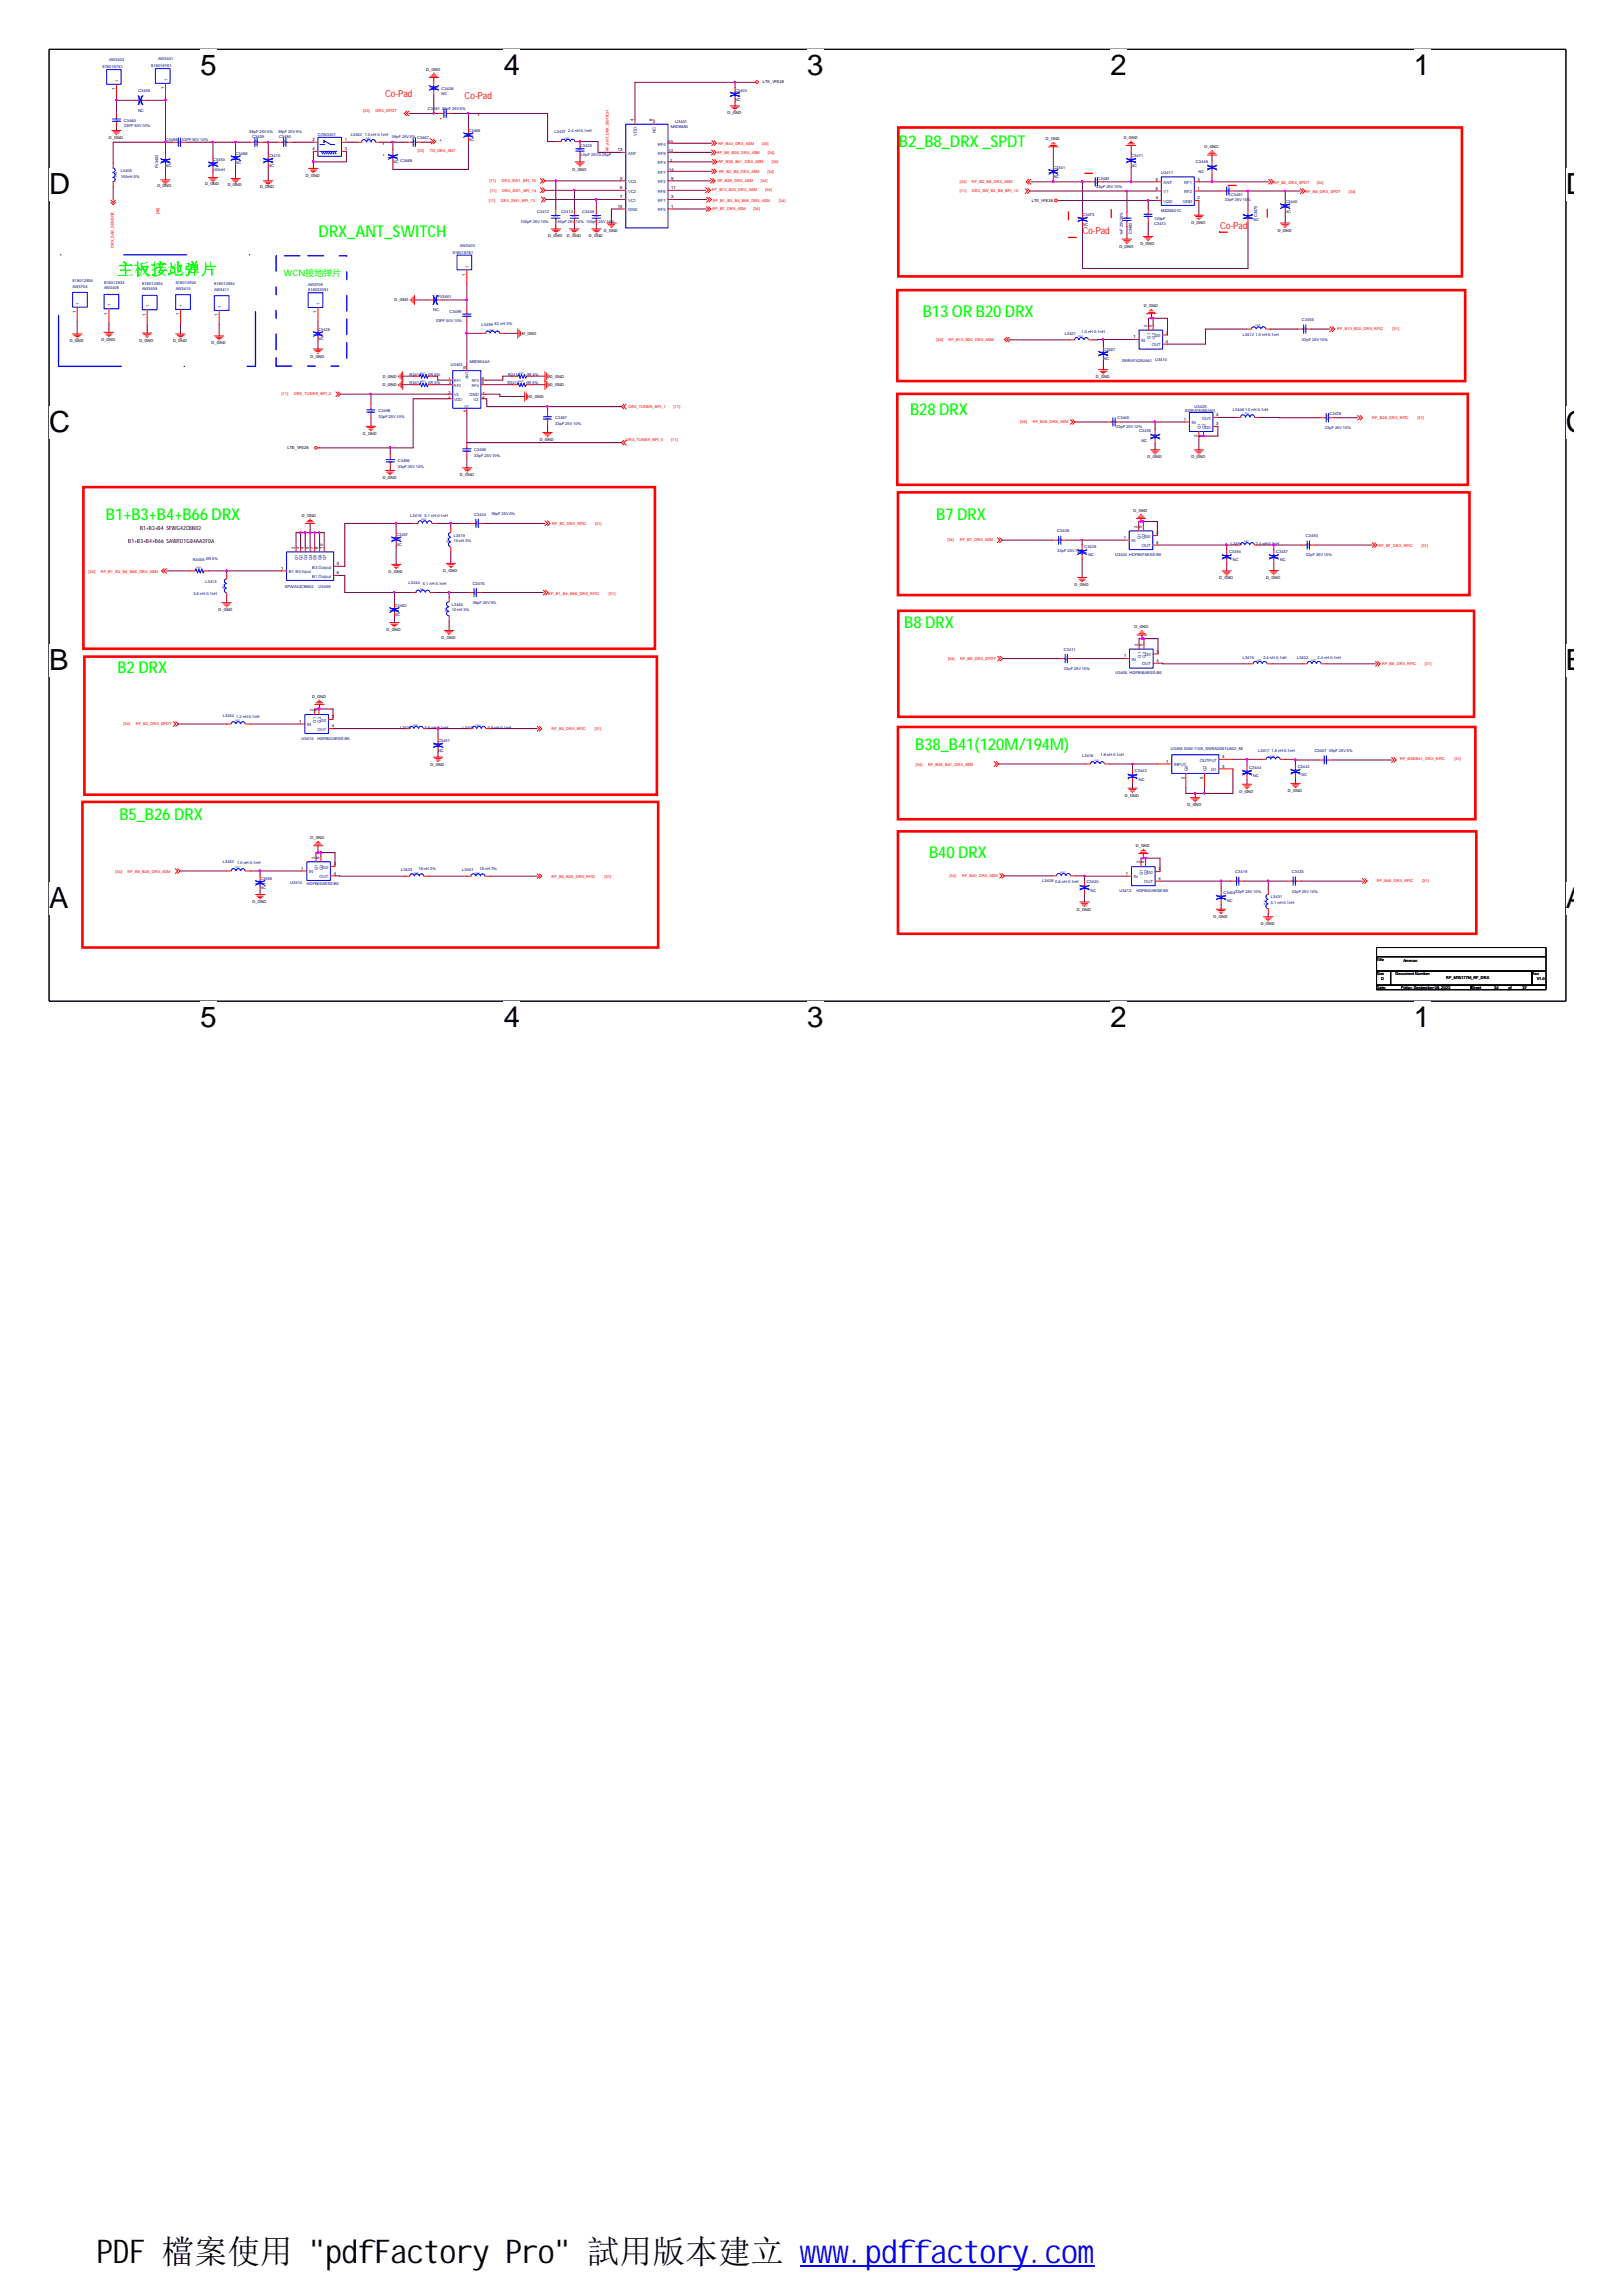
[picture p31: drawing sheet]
<svg xmlns="http://www.w3.org/2000/svg" width="210mm" height="297mm" viewBox="0 0 210 297" stroke-linecap="round" stroke-linejoin="round" font-family="sans-serif">
<defs><g id="words">
<text font-size="4.2" x="12.5" y="292.7">PDF 檔案使用 &quot;pdfFactory Pro&quot; 試用版本建立 www.pdffactory.com</text>
<g font-size="3.8">
<text x="26" y="9.8">5</text>
<text x="65.2" y="9.8">4</text>
<text x="104.4" y="9.8">3</text>
<text x="143.7" y="9.8">2</text>
<text x="183" y="9.8">1</text>
<text x="6.3" y="25.1">D</text>
<text x="202.6" y="25.1">D</text>
<text x="6.3" y="55.9">C</text>
<text x="202.6" y="55.9">C</text>
<text x="6.3" y="86.7">B</text>
<text x="202.6" y="86.7">B</text>
<text x="6.3" y="117.5">A</text>
<text x="202.6" y="117.5">A</text>
<text x="26" y="132.9">5</text>
<text x="65.2" y="132.9">4</text>
<text x="104.4" y="132.9">3</text>
<text x="143.7" y="132.9">2</text>
<text x="183" y="132.9">1</text>
</g>
<g font-size="2.1" fill="#0f0">
<text x="116.3" y="19.1">B2_B8_DRX _SPDT</text>
<text x="15.2" y="35.5">主板接地弹片</text>
<text x="41.2" y="30.7">DRX_ANT_SWITCH</text>
<text x="119.4" y="41">B13 OR B20 DRX</text>
<text x="117.8" y="53.7">B28 DRX</text>
<text x="13.7" y="67.3">B1+B3+B4+B66 DRX</text>
<text x="121.2" y="67.3">B7 DRX</text>
<text x="117" y="81.2">B8 DRX</text>
<text x="15.2" y="87.1">B2 DRX</text>
<text x="118.4" y="97.1">B38_B41(120M/194M)</text>
<text x="15.5" y="106.1">B5_B26 DRX</text>
<text x="120.2" y="110.9">B40 DRX</text>
</g>
<g font-size="1.3" fill="#f00">
<text x="49.8" y="12.5">Co-Pad</text>
<text x="60.1" y="12.8">Co-Pad</text>
<text x="157.9" y="29.7">Co-Pad</text>
<text x="140.1" y="30.3">Co-Pad</text>
</g>
<text font-size="1.1" fill="#0f0" x="36.7" y="35.7">WCN接地弹片</text>
<g font-size=".7" fill="#400040">
<text x="16.6" y="70.2">B1+B3+B4+B66 SAWFD1G84AA2F0A</text>
<text x="18.1" y="68.6">B1+B3+B4 SFWG42CBB02</text>
</g>
<g font-size=".6">
<text x="14.9" y="11.7" transform="rotate(-90 14.9 11.7)">1</text>
<text x="21.3" y="11.5" transform="rotate(-90 21.3 11.5)">1</text>
<text x="82" y="15.6" transform="rotate(-90 82 15.6)">4</text>
<text x="84.5" y="15.6" transform="rotate(-90 84.5 15.6)">8</text>
<text x="40.4" y="18.2">2</text>
<text x="40.4" y="19.4">4</text>
<text x="44.6" y="18.2">1</text>
<text x="44.6" y="19.4">3</text>
<text x="80" y="19.5">13</text>
<text x="80.3" y="23.2">5</text>
<text x="86.9" y="23.2">9</text>
<text x="149.6" y="23.4">5</text>
<text x="155" y="23.4">3</text>
<text x="80" y="26.9">15</text>
<text x="80.3" y="24.5">6</text>
<text x="80.3" y="25.6">7</text>
<text x="86.9" y="24.5">11</text>
<text x="86.9" y="25.6">3</text>
<text x="86.9" y="26.9">1</text>
<text x="149.6" y="24.5">6</text>
<text x="149.6" y="25.8">4</text>
<text x="155" y="25.8">2</text>
<text x="155" y="24.5">1</text>
<text x="60.2" y="35.7" transform="rotate(-90 60.2 35.7)">1</text>
<text x="9.8" y="40.5" transform="rotate(-90 9.8 40.5)">1</text>
<text x="13.9" y="40.7" transform="rotate(-90 13.9 40.7)">1</text>
<text x="18.9" y="40.8" transform="rotate(-90 18.9 40.8)">1</text>
<text x="23.2" y="40.8" transform="rotate(-90 23.2 40.8)">1</text>
<text x="28.2" y="40.9" transform="rotate(-90 28.2 40.9)">1</text>
<text x="41" y="40.5" transform="rotate(-90 41 40.5)">1</text>
<text x="146.7" y="43.8">1</text>
<text x="148.5" y="42.3" transform="rotate(-90 148.5 42.3)">2</text>
<text x="149.1" y="42.3" transform="rotate(-90 149.1 42.3)">5</text>
<text x="150.9" y="43.2">3</text>
<text x="150.9" y="44.4">4</text>
<text x="157.4" y="53.8">4</text>
<text x="153.2" y="54.4">1</text>
<text x="155" y="56.6" transform="rotate(-90 155 56.6)">2</text>
<text x="155.6" y="56.6" transform="rotate(-90 155.6 56.6)">5</text>
<text x="157.4" y="55">3</text>
<text x="38.1" y="71" transform="rotate(-90 38.1 71)">2</text>
<text x="38.7" y="71" transform="rotate(-90 38.7 71)">3</text>
<text x="39.3" y="71" transform="rotate(-90 39.3 71)">4</text>
<text x="40" y="71" transform="rotate(-90 40 71)">5</text>
<text x="40.6" y="71" transform="rotate(-90 40.6 71)">7</text>
<text x="41.2" y="71" transform="rotate(-90 41.2 71)">8</text>
<text x="41.8" y="71" transform="rotate(-90 41.8 71)">10</text>
<text x="145.4" y="69.7">1</text>
<text x="147.2" y="68.3" transform="rotate(-90 147.2 68.3)">2</text>
<text x="147.8" y="68.3" transform="rotate(-90 147.8 68.3)">5</text>
<text x="149.6" y="69.1">3</text>
<text x="149.6" y="70.3">4</text>
<text x="36.4" y="73.7">1</text>
<text x="43.6" y="74.3">6</text>
<text x="43.6" y="73.1">9</text>
<text x="147.2" y="83.6" transform="rotate(-90 147.2 83.6)">2</text>
<text x="147.9" y="83.6" transform="rotate(-90 147.9 83.6)">5</text>
<text x="145.5" y="85">1</text>
<text x="149.6" y="84.4">3</text>
<text x="149.6" y="85.6">4</text>
<text x="38.7" y="93.5">1</text>
<text x="40.5" y="92" transform="rotate(-90 40.5 92)">2</text>
<text x="41.1" y="92" transform="rotate(-90 41.1 92)">5</text>
<text x="42.9" y="94.1">4</text>
<text x="42.9" y="92.9">3</text>
<text x="150.9" y="98.7">1</text>
<text x="153.3" y="100.8" transform="rotate(-90 153.3 100.8)">2</text>
<text x="155.7" y="100.8" transform="rotate(-90 155.7 100.8)">5</text>
<text x="158.2" y="99.3">3</text>
<text x="158.2" y="98.1">4</text>
<text x="39" y="112.5">1</text>
<text x="40.7" y="111.1" transform="rotate(-90 40.7 111.1)">2</text>
<text x="41.4" y="111.1" transform="rotate(-90 41.4 111.1)">5</text>
<text x="43.2" y="113.1">4</text>
<text x="43.2" y="111.9">3</text>
<text x="145.7" y="113.2">1</text>
<text x="147.5" y="111.7" transform="rotate(-90 147.5 111.7)">2</text>
<text x="148.1" y="111.7" transform="rotate(-90 148.1 111.7)">5</text>
<text x="149.9" y="112.6">3</text>
<text x="149.9" y="113.8">4</text>
</g>
<g font-size=".6" fill="#004080">
<text x="15.3" y="10.6" transform="rotate(-90 15.3 10.6)">1</text>
<text x="21.7" y="10.5" transform="rotate(-90 21.7 10.5)">1</text>
<text x="82.4" y="17.6" transform="rotate(-90 82.4 17.6)">VDD</text>
<text x="84.9" y="17.2" transform="rotate(-90 84.9 17.2)">NC</text>
<text x="81.3" y="23.7">VC3</text>
<text x="81.3" y="20">ANT</text>
<text x="85.1" y="23.7">RF2</text>
<text x="85.1" y="22.5">RF7</text>
<text x="85.1" y="21.2">RF3</text>
<text x="85.1" y="20">RF8</text>
<text x="85.1" y="18.8">RF4</text>
<text x="150.6" y="23.8">ANT</text>
<text x="153.2" y="23.8">RF1</text>
<text x="81.3" y="24.9">VC2</text>
<text x="81.3" y="26.1">VC1</text>
<text x="81.3" y="27.3">GND</text>
<text x="85.1" y="24.9">RF6</text>
<text x="85.1" y="26.1">RF1</text>
<text x="85.1" y="27.3">RF5</text>
<text x="150.6" y="25">V1</text>
<text x="150.6" y="26.2">VDD</text>
<text x="153.1" y="26.2">GND</text>
<text x="153.2" y="25">RF2</text>
<text x="60.7" y="34.6" transform="rotate(-90 60.7 34.6)">1</text>
<text x="10.2" y="39.4" transform="rotate(-90 10.2 39.4)">1</text>
<text x="14.4" y="39.7" transform="rotate(-90 14.4 39.7)">1</text>
<text x="19.3" y="39.8" transform="rotate(-90 19.3 39.8)">1</text>
<text x="23.6" y="39.7" transform="rotate(-90 23.6 39.7)">1</text>
<text x="28.6" y="39.9" transform="rotate(-90 28.6 39.9)">1</text>
<text x="41.4" y="39.5" transform="rotate(-90 41.4 39.5)">1</text>
<text x="147.7" y="44.2">IN</text>
<text x="148.9" y="43.8" transform="rotate(-90 148.9 43.8)">G1</text>
<text x="149.1" y="44.8">OUT</text>
<text x="149.4" y="43.6">G0</text>
<text x="149.5" y="43.8" transform="rotate(-90 149.5 43.8)">G2</text>
<text x="60.7" y="51.3">GND</text>
<text x="61.3" y="51.9">V2</text>
<text x="154.2" y="54.9">IN</text>
<text x="155.4" y="55.5" transform="rotate(-90 155.4 55.5)">G1</text>
<text x="155.6" y="54.3">OUT</text>
<text x="156" y="55.5">G0</text>
<text x="156" y="55.5" transform="rotate(-90 156 55.5)">G2</text>
<text x="146.4" y="70.2">IN</text>
<text x="147.6" y="69.8" transform="rotate(-90 147.6 69.8)">G1</text>
<text x="147.8" y="70.8">OUT</text>
<text x="148.2" y="69.6">G0</text>
<text x="148.2" y="69.8" transform="rotate(-90 148.2 69.8)">G2</text>
<text x="37.4" y="74.2">B1 B3 Input</text>
<text x="38.6" y="72.5" transform="rotate(-90 38.6 72.5)">G1</text>
<text x="39.2" y="72.5" transform="rotate(-90 39.2 72.5)">G2</text>
<text x="39.8" y="72.5" transform="rotate(-90 39.8 72.5)">G3</text>
<text x="40.4" y="72.5" transform="rotate(-90 40.4 72.5)">G4</text>
<text x="40.4" y="74.7">B1 Output</text>
<text x="40.4" y="73.6">B3 Output</text>
<text x="41" y="72.5" transform="rotate(-90 41 72.5)">G5</text>
<text x="41.6" y="72.5" transform="rotate(-90 41.6 72.5)">G6</text>
<text x="42.2" y="72.5" transform="rotate(-90 42.2 72.5)">G7</text>
<text x="146.5" y="85.5">IN</text>
<text x="147.7" y="85.1" transform="rotate(-90 147.7 85.1)">G1</text>
<text x="147.8" y="86.1">OUT</text>
<text x="148.2" y="84.9">G0</text>
<text x="148.3" y="85.1" transform="rotate(-90 148.3 85.1)">G2</text>
<text x="39.8" y="94">IN</text>
<text x="40.9" y="93.5" transform="rotate(-90 40.9 93.5)">G1</text>
<text x="41.1" y="94.6">OUT</text>
<text x="41.5" y="93.4">G0</text>
<text x="41.5" y="93.5" transform="rotate(-90 41.5 93.5)">G2</text>
<text x="151.9" y="99.1">INPUT</text>
<text x="153.7" y="99.8" transform="rotate(-90 153.7 99.8)">G0</text>
<text x="155.3" y="98.5">OUTPUT</text>
<text x="156.1" y="99.8" transform="rotate(-90 156.1 99.8)">G2</text>
<text x="156.7" y="99.8">G1</text>
<text x="40" y="113">IN</text>
<text x="41.1" y="112.6" transform="rotate(-90 41.1 112.6)">G1</text>
<text x="41.4" y="113.6">OUT</text>
<text x="41.7" y="112.4">G0</text>
<text x="41.8" y="112.6" transform="rotate(-90 41.8 112.6)">G2</text>
<text x="146.7" y="113.7">IN</text>
<text x="147.9" y="113.2" transform="rotate(-90 147.9 113.2)">G1</text>
<text x="148.5" y="113.1">G0</text>
<text x="148.5" y="113.2" transform="rotate(-90 148.5 113.2)">G2</text>
<text x="148.1" y="114.3">OUT</text>
</g>
<g font-size=".5" fill="#000080">
<text x="13.3" y="8.8">818018761</text>
<text x="14.1" y="7.9">AW3402</text>
<text x="17.9" y="12">C3458</text>
<text x="19.6" y="8.7">818018761</text>
<text x="20.5" y="7.8">AW3401</text>
<text x="57.1" y="11.6">C3426</text>
<text x="95.1" y="11.8">C3403</text>
<text x="16" y="15.7">C3460</text>
<text x="16" y="16.5">33PF 50V10%</text>
<text x="17.9" y="14.5">NC</text>
<text x="32.3" y="17.2">39pF 25V5%</text>
<text x="32.6" y="17.8">C3405</text>
<text x="36" y="17.2">39pF 25V5%</text>
<text x="36.1" y="17.8">C3480</text>
<text x="41.1" y="17.6">CON3401</text>
<text x="45.4" y="17.6">L3462</text>
<text x="47.2" y="17.6">1.0 nH 0.1nH</text>
<text x="50.7" y="17.8">39pF 25V5% C3467</text>
<text x="55.4" y="14.2">C3491</text>
<text x="57.1" y="12.3">NC</text>
<text x="57.2" y="14.2">39pF 25V5%</text>
<text x="60.6" y="17">C3466</text>
<text x="71.8" y="17.2">L3437</text>
<text x="73.5" y="17.1">2.4 nH 0.1nH</text>
<text x="86.8" y="16.6">MXD8680</text>
<text x="87.4" y="15.9">U3401</text>
<text x="95.1" y="13">NC</text>
<text x="15.6" y="22.3">L3405</text>
<text x="15.6" y="23">100nH 5%</text>
<text x="20.4" y="21.7" transform="rotate(-90 20.4 21.7)">FV3402</text>
<text x="21.4" y="18.3">C3489</text>
<text x="21.4" y="21.6">NC</text>
<text x="23.5" y="18.3">33PF 50V10%</text>
<text x="27.6" y="20.9">C3450</text>
<text x="27.6" y="22.1">100nH</text>
<text x="30.5" y="20.1">C3488</text>
<text x="30.5" y="21.3">NC</text>
<text x="34.7" y="20.3">C3410</text>
<text x="34.7" y="21.6">NC</text>
<text x="50.8" y="21.1">NC</text>
<text x="51.8" y="20.9">C3468</text>
<text x="60.6" y="18.3">NC</text>
<text x="75.1" y="19">C3425</text>
<text x="75.1" y="20.2">0.5pF 25V0.25pF</text>
<text x="136.3" y="21.8">C3341</text>
<text x="136.3" y="23.1">NC</text>
<text x="142" y="23.2">C3483</text>
<text x="146.4" y="20.3">C3471</text>
<text x="146.4" y="21.6">NC</text>
<text x="150.3" y="22.5">U3411</text>
<text x="154.8" y="21.1">C3449</text>
<text x="155.1" y="22.4">NC</text>
<text x="67.4" y="28.8">100pF 25V10%</text>
<text x="69.5" y="27.5">C3412</text>
<text x="71.9" y="28.9">100pF 25V10% 100pF 25V10%</text>
<text x="72.6" y="27.5">C3413</text>
<text x="75.4" y="27.5">C3435</text>
<text x="140.1" y="28">C3473</text>
<text x="140.1" y="29.2">NC</text>
<text x="141.9" y="24.4">33pF 25V10%</text>
<text x="149.4" y="29.1">C3472</text>
<text x="149.4" y="28.5">100pF</text>
<text x="150.3" y="27.4">MXD8621C</text>
<text x="158.5" y="26">33pF 25V10%</text>
<text x="159.3" y="25.3">C3481</text>
<text x="162.2" y="28.6">NC</text>
<text x="162.7" y="28" transform="rotate(-90 162.7 28)">C3475</text>
<text x="166.3" y="26.3">C3440</text>
<text x="166.3" y="27.5">NC</text>
<text x="58.6" y="32.8">818018761</text>
<text x="59.5" y="31.9">AW3403</text>
<text x="145.3" y="30.3" transform="rotate(-90 145.3 30.3)">1nF 25V 20%</text>
<text x="146.5" y="30.3" transform="rotate(-90 146.5 30.3)">C3482</text>
<text x="9.4" y="37.2">AW3704</text>
<text x="9.4" y="36.4">818012934</text>
<text x="13.5" y="37.4">AW3408</text>
<text x="13.5" y="36.7">818012934</text>
<text x="18.4" y="37.5">AW3409</text>
<text x="18.4" y="36.8">818012934</text>
<text x="22.7" y="37.5">AW3410</text>
<text x="22.7" y="36.8">818012934</text>
<text x="27.7" y="37.7">AW3411</text>
<text x="27.7" y="36.9">818012934</text>
<text x="39.9" y="36.9">AW3705</text>
<text x="39.9" y="37.7">818022091</text>
<text x="56" y="40.3">NC</text>
<text x="56.4" y="41.6">33PF 50V10%</text>
<text x="56.7" y="38.5">FV3401</text>
<text x="58.2" y="40.5">C3499</text>
<text x="168.5" y="41.6">C3455</text>
<text x="41.1" y="42.8">C3428</text>
<text x="41.1" y="44">NC</text>
<text x="58.3" y="47.4">U3402</text>
<text x="60.8" y="46.9">MXD8544A</text>
<text x="62.3" y="42.2">L3499</text>
<text x="64" y="42.1">82 nH 3%</text>
<text x="137.8" y="43.3">L3421</text>
<text x="140" y="43.1">1.0 nH 0.1nH</text>
<text x="142.8" y="45.4">C3487</text>
<text x="142.8" y="46.6">NC</text>
<text x="145.2" y="46.9">SWRA7425UA01</text>
<text x="149.5" y="46.7">U3410</text>
<text x="160.8" y="43.5">L3412</text>
<text x="162.5" y="43.5">1.0 nH 0.1nH</text>
<text x="168.5" y="44.1">33pF 25V10%</text>
<text x="49" y="53.3">C3498</text>
<text x="53" y="48.6">R3410</text>
<text x="53" y="49.7">R3411</text>
<text x="55.4" y="48.6">0R 5%</text>
<text x="55.4" y="49.7">0R 5%</text>
<text x="65.7" y="49.7">R3413</text>
<text x="65.7" y="48.6">R3412</text>
<text x="68.1" y="49.7">0R 5%</text>
<text x="68.2" y="48.6">0R 5%</text>
<text x="153.3" y="53.3">SWRA780MUA01</text>
<text x="154.6" y="52.8">U3425</text>
<text x="159.6" y="53.2">L3446</text>
<text x="161.1" y="53.2">1.0 nH 0.1nH</text>
<text x="172" y="53.7">C3478</text>
<text x="49" y="54.1">33pF 25V10%</text>
<text x="51.5" y="59.8">C3496</text>
<text x="61.4" y="58.4">C3495</text>
<text x="61.4" y="59.1">33pF 25V10%</text>
<text x="71.8" y="54.3">C3497</text>
<text x="71.8" y="55">33pF 25V10%</text>
<text x="144.4" y="55.4">33pF 25V10%</text>
<text x="144.6" y="54.3">C3445</text>
<text x="147.4" y="55.9">C3438</text>
<text x="147.7" y="57.2">NC</text>
<text x="171.4" y="55.5">33pF 25V10%</text>
<text x="51.5" y="60.5">33pF 25V10%</text>
<text x="51.3" y="69.4">C3457</text>
<text x="51.3" y="70.6">NC</text>
<text x="53.1" y="66.9">L3418</text>
<text x="54.9" y="66.9">5.1 nH 0.1nH</text>
<text x="58.7" y="69.4">L3419</text>
<text x="58.7" y="70.2">10 nH 3%</text>
<text x="61.4" y="66.7">C3424</text>
<text x="63.6" y="66.6">39pF 25V5%</text>
<text x="136.8" y="68.9">C3436</text>
<text x="136.8" y="71.4">33pF 25V10%</text>
<text x="140.3" y="70.9">C3429</text>
<text x="140.8" y="72">NC</text>
<text x="144.3" y="71.9">U3404 HDFB07ARSS-B5</text>
<text x="159" y="71.5">C3494</text>
<text x="159.3" y="70.5">L3494</text>
<text x="162.5" y="70.5">2.4 nH 0.1nH</text>
<text x="165.1" y="71.5">C3437</text>
<text x="169" y="69.5">C3493</text>
<text x="169" y="72">33pF 25V10%</text>
<text x="24.9" y="72.6">R3405</text>
<text x="25.1" y="76.9">3.6 nH 0.1nH</text>
<text x="26.6" y="75.4">L3413</text>
<text x="26.7" y="72.5">0R 5%</text>
<text x="36.9" y="76.1">SFWG42CBB02</text>
<text x="41.2" y="76">U3409</text>
<text x="52.9" y="75.6">L3444</text>
<text x="54.7" y="75.6">5.1 nH 0.1nH</text>
<text x="61.2" y="75.6">C3476</text>
<text x="159.6" y="72.6">NC</text>
<text x="165.7" y="72.6">NC</text>
<text x="51.1" y="78.5">C3462</text>
<text x="51.1" y="79.7">NC</text>
<text x="58.5" y="78.4">L3445</text>
<text x="58.5" y="79.1">10 nH 3%</text>
<text x="61.2" y="78.1">39pF 25V5%</text>
<text x="137.7" y="84.2">C3411</text>
<text x="137.7" y="86.7">33pF 25V10%</text>
<text x="144.4" y="87.2">U3405 HDFB08ARSS-B5</text>
<text x="160.8" y="85.2">L3415</text>
<text x="163.5" y="85.2">2.4 nH 0.1nH</text>
<text x="167.9" y="85.2">L3402</text>
<text x="170.5" y="85.2">2.4 nH 0.1nH</text>
<text x="28.8" y="92.8">L3434</text>
<text x="30.6" y="92.9">1.2 nH 0.1nH</text>
<text x="39" y="95.7">U3415</text>
<text x="41.1" y="95.8">HDFB02ARSS-B5</text>
<text x="51.8" y="94.3">L3435</text>
<text x="55" y="94.3">5.6 nH 0.1nH</text>
<text x="56.7" y="96">C3451</text>
<text x="59.9" y="94.3">L3403</text>
<text x="63.1" y="94.3">5.6 nH 0.1nH</text>
<text x="56.7" y="97.2">NC</text>
<text x="140" y="97.9">L3416</text>
<text x="142.4" y="97.8">1.8 nH 0.1nH</text>
<text x="146.9" y="99.9">C3443</text>
<text x="147.4" y="101">NC</text>
<text x="151.5" y="97">U3408 SAW-1109_SWRA2G61UA02_MI</text>
<text x="161.7" y="99.4">C3444</text>
<text x="162.2" y="100.5">NC</text>
<text x="162.8" y="97.4">L3417</text>
<text x="164.5" y="97.3">1.8 nH 0.1nH</text>
<text x="167.9" y="99.3">C3442</text>
<text x="168.4" y="100.4">NC</text>
<text x="170.1" y="97.4">C3407</text>
<text x="172" y="97.3">39pF 25V5%</text>
<text x="28.8" y="111.7">L3432</text>
<text x="30.7" y="111.7">1.0 nH 0.1nH</text>
<text x="33.7" y="113.8">C3456</text>
<text x="51.9" y="112.6">L3433</text>
<text x="54.1" y="112.6">18 nH 3%</text>
<text x="59.8" y="112.6">L3401</text>
<text x="62.1" y="112.6">18 nH 3%</text>
<text x="159.9" y="113">C3419</text>
<text x="167.2" y="113">C3433</text>
<text x="33.7" y="115">NC</text>
<text x="37.5" y="114.4">U3414</text>
<text x="39.7" y="114.5">HDFB05ARSS-B5</text>
<text x="134.9" y="114.2">L3428</text>
<text x="136.6" y="114.2">0.6 nH 0.1nH</text>
<text x="140.6" y="114.3">C3420</text>
<text x="141.1" y="115.4">NC</text>
<text x="144.9" y="115.3">U3413</text>
<text x="147.1" y="115.4">HDFB40ARSS-B5</text>
<text x="158.3" y="115.6">C345433pF 25V10%</text>
<text x="158.8" y="116.7">NC</text>
<text x="164.5" y="116.2">L3431</text>
<text x="164.5" y="117">5.1 nH 0.1nH</text>
<text x="167.2" y="115.5">33pF 25V10%</text>
</g>
<g font-size=".5">
<text x="55.2" y="9.2">D_GND</text>
<text x="98.7" y="10.8">LTE_VFE28</text>
<text x="14.1" y="18">D_GND</text>
<text x="94.1" y="14.8">D_GND</text>
<text x="145.4" y="18">D_GND</text>
<text x="26.5" y="23.9">D_GND</text>
<text x="39.6" y="22.9">D_GND</text>
<text x="74.1" y="22.1">D_GND</text>
<text x="86.5" y="18.5">10</text>
<text x="86.6" y="19.7">12</text>
<text x="86.6" y="22.1">14</text>
<text x="86.7" y="20.9">2</text>
<text x="135.3" y="18.1">D_GND</text>
<text x="155.9" y="19.2">D_GND</text>
<text x="20.4" y="24.2">D_GND</text>
<text x="29.5" y="24.1">D_GND</text>
<text x="33.7" y="24.4">D_GND</text>
<text x="133.5" y="26.1">LTE_VFE28</text>
<text x="154.2" y="28.9">D_GND</text>
<text x="71" y="30.7">D_GND</text>
<text x="73.4" y="30.7">D_GND</text>
<text x="76.2" y="30.7">D_GND</text>
<text x="78.1" y="30">D_GND</text>
<text x="144.9" y="32.1">D_GND</text>
<text x="147.6" y="31.7">D_GND</text>
<text x="165.4" y="30">D_GND</text>
<text x="51.1" y="38.9">D_GND</text>
<text x="148" y="39.7">D_GND</text>
<text x="9" y="44.3">D_GND</text>
<text x="13.1" y="44.1">D_GND</text>
<text x="18" y="44.2">D_GND</text>
<text x="22.4" y="44.3">D_GND</text>
<text x="27.4" y="44.6">D_GND</text>
<text x="40.2" y="46.3">D_GND</text>
<text x="60.3" y="47.9" transform="rotate(-90 60.3 47.9)">10</text>
<text x="67.6" y="43.3">D_GND</text>
<text x="49.5" y="48.8">D_GND</text>
<text x="49.5" y="49.9">D_GND</text>
<text x="58" y="51.6">4</text>
<text x="58" y="49.1">1</text>
<text x="58" y="51">3</text>
<text x="58.1" y="49.7">2</text>
<text x="60.4" y="53.3" transform="rotate(-90 60.4 53.3)">5</text>
<text x="62.4" y="49.7">8</text>
<text x="62.4" y="49.1">9</text>
<text x="62.4" y="51.6">6</text>
<text x="62.4" y="51">7</text>
<text x="68.5" y="51.5">D_GND</text>
<text x="71.2" y="48.8">D_GND</text>
<text x="71.2" y="49.9">D_GND</text>
<text x="141.8" y="49">D_GND</text>
<text x="37.2" y="58.1">LTE_VFE28</text>
<text x="46.9" y="56.2">D_GND</text>
<text x="69.8" y="57.1">D_GND</text>
<text x="148.5" y="59.3">D_GND</text>
<text x="154.2" y="59.3">D_GND</text>
<text x="49.5" y="62">D_GND</text>
<text x="59.5" y="61.6">D_GND</text>
<text x="39.1" y="66.9">D_GND</text>
<text x="146.7" y="66.3">D_GND</text>
<text x="50.3" y="74.1">D_GND</text>
<text x="57.4" y="74">D_GND</text>
<text x="139.1" y="75.8">D_GND</text>
<text x="157.8" y="75">D_GND</text>
<text x="163.9" y="74.9">D_GND</text>
<text x="28.3" y="79.1">D_GND</text>
<text x="50" y="81.7">D_GND</text>
<text x="57.1" y="82.7">D_GND</text>
<text x="146.8" y="81.3">D_GND</text>
<text x="40.4" y="90.3">D_GND</text>
<text x="55.7" y="99">D_GND</text>
<text x="145.6" y="103.1">D_GND</text>
<text x="153.7" y="104.3">D_GND</text>
<text x="160.4" y="102.6">D_GND</text>
<text x="166.7" y="102.5">D_GND</text>
<text x="40.2" y="108.6">D_GND</text>
<text x="147" y="109.6">D_GND</text>
<text x="32.7" y="116.9">D_GND</text>
<text x="139.4" y="117.8">D_GND</text>
<text x="157.1" y="118.7">D_GND</text>
<text x="163.2" y="119.7">D_GND</text>
<text x="178.1" y="124.3">Title</text>
<text x="181.6" y="124.4">Amman</text>
<text x="178.1" y="128">Date:</text>
<text x="178.1" y="126.1">Size</text>
<text x="178.7" y="126.7">D</text>
<text x="180.6" y="126.1">Document Number</text>
<text x="181.3" y="128">Friday, September 08, 2023</text>
<text x="187.2" y="126.7">RF_MT6177M_RF_DRX</text>
<text x="190.3" y="128">Sheet</text>
<text x="193.4" y="128">34</text>
<text x="195.2" y="128">of</text>
<text x="197" y="128">37</text>
<text x="198.2" y="126.1">Rev</text>
<text x="198.9" y="126.7">V1.0</text>
</g>
<g font-size=".5" fill="#f00">
<text x="47" y="14.5">[33]</text>
<text x="48.6" y="14.5">DRX_DPDT</text>
<text x="54" y="19.7">[33]</text>
<text x="55.6" y="19.7">TO_DRX_ANT</text>
<text x="63.3" y="23.5">[11]</text>
<text x="64.9" y="23.5">DRX_SW1_BPI_15</text>
<text x="78.8" y="19.6" transform="rotate(-90 78.8 19.6)">RF_ANT_DRX_SWITCH</text>
<text x="92.8" y="19.9">RF_B5_B26_DRX_ASM</text>
<text x="92.8" y="23.6">RF_B28_DRX_ASM</text>
<text x="93" y="18.7">RF_B40_DRX_ASM</text>
<text x="93" y="21.1">RF_B38_B41_DRX_ASM</text>
<text x="93" y="22.4">RF_B2_B8_DRX_ASM</text>
<text x="98.5" y="23.6">[34]</text>
<text x="98.6" y="18.7">[34]</text>
<text x="99.3" y="22.4">[34]</text>
<text x="99.4" y="19.9">[34]</text>
<text x="99.9" y="21.1">[34]</text>
<text x="124.2" y="23.7">[34]</text>
<text x="125.8" y="23.7">RF_B2_B8_DRX_ASM</text>
<text x="164.8" y="23.8">RF_B2_DRX_SPDT</text>
<text x="170.4" y="23.8">[34]</text>
<text x="20.6" y="27.7" transform="rotate(-90 20.6 27.7)">[36]</text>
<text x="63.2" y="26.1">[11]</text>
<text x="63.4" y="24.8">[11]</text>
<text x="64.8" y="26.1">DRX_SW1_BPI_13</text>
<text x="65" y="24.8">DRX_SW1_BPI_14</text>
<text x="92.1" y="24.8">RF_B13_B20_DRX_ASM</text>
<text x="92.2" y="27.2">RF_B7_DRX_ASM</text>
<text x="92.2" y="26.1">RF_B1_B3_B4_B66_DRX_ASM</text>
<text x="97.5" y="27.2">[34]</text>
<text x="99" y="24.8">[34]</text>
<text x="100.8" y="26.1">[34]</text>
<text x="124.2" y="24.9">[11]</text>
<text x="125.8" y="24.9">DRX_SW_B2_B8_BPI_10</text>
<text x="168.9" y="25">RF_B8_DRX_SPDT</text>
<text x="174.5" y="25">[34]</text>
<text x="14.7" y="32" transform="rotate(-90 14.7 32)">DRX_SAR_SENSOR</text>
<text x="121.2" y="44.1">[34]</text>
<text x="122.8" y="44.1">RF_B13_B20_DRX_ASM</text>
<text x="173.1" y="42.7">RF_B13_B20_DRX_RFIC</text>
<text x="180.2" y="42.7">[31]</text>
<text x="36.4" y="51.1">[11]</text>
<text x="38.1" y="51.1">DRX_TUNER_BPI_2</text>
<text x="81.3" y="52.8">DRX_TUNER_BPI_1</text>
<text x="87.2" y="52.8">[11]</text>
<text x="81" y="57.1">DRX_TUNER_BPI_0</text>
<text x="86.9" y="57.1">[11]</text>
<text x="132" y="54.7">[34]</text>
<text x="133.6" y="54.7">RF_B28_DRX_ASM</text>
<text x="177.6" y="54.3">RF_B28_DRX_RFIC</text>
<text x="183.4" y="54.3">[31]</text>
<text x="71.5" y="67.9">RF_B3_DRX_RFIC</text>
<text x="77" y="67.9">[31]</text>
<text x="122.6" y="70">[34]</text>
<text x="124.2" y="70">RF_B7_DRX_ASM</text>
<text x="178.4" y="70.7">RF_B7_DRX_RFIC</text>
<text x="183.9" y="70.7">[31]</text>
<text x="11.5" y="74.1">[34]</text>
<text x="13" y="74.1">RF_B1_B3_B4_B66_DRX_ASM</text>
<text x="71" y="76.9">RF_B1_B4_B66_DRX_RFIC</text>
<text x="78.8" y="76.9">[31]</text>
<text x="122.7" y="85.3">[34]</text>
<text x="124.2" y="85.3">RF_B8_DRX_SPDT</text>
<text x="178.9" y="86.1">RF_B8_DRX_RFIC</text>
<text x="184.4" y="86.1">[31]</text>
<text x="16" y="93.8">[34]</text>
<text x="17.6" y="93.8">RF_B2_DRX_SPDT</text>
<text x="71.4" y="94.5">RF_B2_DRX_RFIC</text>
<text x="77" y="94.5">[31]</text>
<text x="118.5" y="99">[34]</text>
<text x="120.1" y="99">RF_B38_B41_DRX_ASM</text>
<text x="181.2" y="98.3">RF_B38/B41_DRX_RFIC</text>
<text x="188.2" y="98.3">[31]</text>
<text x="14.9" y="113">[34]</text>
<text x="16.5" y="113">RF_B5_B26_DRX_ASM</text>
<text x="71.4" y="113.6">RF_B5_B26_DRX_RFIC</text>
<text x="78.2" y="113.6">[31]</text>
<text x="122.9" y="113.4">[34]</text>
<text x="124.5" y="113.4">RF_B40_DRX_ASM</text>
<text x="178.2" y="114.2">RF_B40_DRX_RFIC</text>
<text x="184.1" y="114.2">[31]</text>
</g>
<g font-size=".5" fill="#004080">
<text x="58.7" y="49.4">RF1</text>
<text x="58.7" y="50.1">RF2</text>
<text x="58.8" y="51.9">VDD</text>
<text x="58.8" y="51.2">V3</text>
<text x="60.1" y="52.7">V1</text>
<text x="60.6" y="49.1" transform="rotate(-90 60.6 49.1)">ANT</text>
<text x="61" y="50.1">RF4</text>
<text x="61" y="49.4">RF3</text>
</g>
<g font-size=".3" fill="#00f">
<text x="56.5" y="11.4" transform="rotate(-180 56.5 11.4)">0201</text>
<text x="15.5" y="15.5" transform="rotate(-180 15.5 15.5)">0402</text>
<text x="18.2" y="13.3" transform="rotate(-90 18.2 13.3)">0201</text>
<text x="57.7" y="15" transform="rotate(-90 57.7 15)">0201</text>
<text x="60.3" y="17.5">0201</text>
<text x="73.1" y="18">0201</text>
<text x="94.8" y="12.2">0201</text>
<text x="14.9" y="22.2" transform="rotate(90 14.9 22.2)">0201</text>
<text x="21.1" y="20.9">0201</text>
<text x="23.3" y="18.8" transform="rotate(-90 23.3 18.8)">0402</text>
<text x="27.3" y="21.3">0201</text>
<text x="30.2" y="20.5">0201</text>
<text x="33.2" y="18.7" transform="rotate(-90 33.2 18.7)">0201</text>
<text x="34.4" y="20.8">0201</text>
<text x="37" y="18.7" transform="rotate(-90 37 18.7)">0201</text>
<text x="47.3" y="18">0201</text>
<text x="50.5" y="20.3">0201</text>
<text x="53.7" y="18.7" transform="rotate(-90 53.7 18.7)">0201</text>
<text x="74.8" y="19.4">0201</text>
<text x="136" y="22.3">0201</text>
<text x="141.8" y="23.2" transform="rotate(90 141.8 23.2)">0201</text>
<text x="146" y="20.8">0201</text>
<text x="156.5" y="21.7">0201</text>
<text x="71.6" y="28.1">0201</text>
<text x="74" y="28.1">0201</text>
<text x="76.9" y="28.1">0201</text>
<text x="139.8" y="28.4">0201</text>
<text x="145.5" y="28.4">0201</text>
<text x="148.3" y="27.9">0201</text>
<text x="158.8" y="24.4" transform="rotate(90 158.8 24.4)">0201</text>
<text x="161.8" y="28" transform="rotate(-180 161.8 28)">0201</text>
<text x="166" y="26.7">0201</text>
<text x="56.4" y="39.1" transform="rotate(-90 56.4 39.1)">0201</text>
<text x="60.8" y="40.8" transform="rotate(-180 60.8 40.8)">0402</text>
<text x="40.9" y="43.2">0201</text>
<text x="63.3" y="42.8">0201</text>
<text x="139.5" y="43.6">0201</text>
<text x="142.5" y="45.7">0201</text>
<text x="162.5" y="42.2">0201</text>
<text x="168.7" y="42.3" transform="rotate(90 168.7 42.3)">0201</text>
<text x="48.3" y="53.1" transform="rotate(-180 48.3 53.1)">0201</text>
<text x="54.4" y="48.3">0201</text>
<text x="54.4" y="49.4">0201</text>
<text x="67.1" y="49.4">0201</text>
<text x="67.2" y="48.3">0201</text>
<text x="161.1" y="53.6">0201</text>
<text x="171.7" y="53.7" transform="rotate(90 171.7 53.7)">0201</text>
<text x="50.8" y="59.6" transform="rotate(-180 50.8 59.6)">0201</text>
<text x="60.7" y="58.2" transform="rotate(-180 60.7 58.2)">0201</text>
<text x="71.2" y="54" transform="rotate(-180 71.2 54)">0201</text>
<text x="144.1" y="54.3" transform="rotate(90 144.1 54.3)">0201</text>
<text x="149.2" y="56.5">0201</text>
<text x="51" y="69.8">0201</text>
<text x="54.6" y="67.3">0201</text>
<text x="58" y="70.3" transform="rotate(-90 58 70.3)">0201</text>
<text x="61.6" y="67.4" transform="rotate(90 61.6 67.4)">0201</text>
<text x="137.1" y="69.6" transform="rotate(90 137.1 69.6)">0201</text>
<text x="139.7" y="71.4">0201</text>
<text x="161" y="70.1">0201</text>
<text x="169.2" y="70.2" transform="rotate(90 169.2 70.2)">0201</text>
<text x="25.4" y="73.5">0201</text>
<text x="29" y="76.2" transform="rotate(-90 29 76.2)">0201</text>
<text x="54.3" y="76.3">0201</text>
<text x="61.4" y="76.4" transform="rotate(90 61.4 76.4)">0201</text>
<text x="158.5" y="72">0201</text>
<text x="164.5" y="72">0201</text>
<text x="50.7" y="78.9">0201</text>
<text x="57.8" y="79.2" transform="rotate(-90 57.8 79.2)">0201</text>
<text x="137.9" y="84.9" transform="rotate(90 137.9 84.9)">0201</text>
<text x="162.6" y="85.5">0201</text>
<text x="169.7" y="85.5">0201</text>
<text x="30.4" y="93.3">0201</text>
<text x="53.5" y="93.9">0201</text>
<text x="61.6" y="93.9">0201</text>
<text x="56.4" y="96.4">0201</text>
<text x="141.6" y="98.5">0201</text>
<text x="146.3" y="100.4">0201</text>
<text x="161.1" y="100">0201</text>
<text x="164.3" y="97.9">0201</text>
<text x="167.3" y="99.9">0201</text>
<text x="171.6" y="98.6" transform="rotate(-90 171.6 98.6)">0201</text>
<text x="30.4" y="112.3">0201</text>
<text x="53.6" y="113">0201</text>
<text x="61.5" y="113">0201</text>
<text x="137.2" y="112.9">0201</text>
<text x="160.1" y="113.7" transform="rotate(90 160.1 113.7)">0201</text>
<text x="167.4" y="113.7" transform="rotate(90 167.4 113.7)">0201</text>
<text x="33.4" y="114.2">0201</text>
<text x="140" y="114.8">0201</text>
<text x="157.7" y="116.1">0201</text>
<text x="163.8" y="117.1" transform="rotate(-90 163.8 117.1)">0201</text>
</g>
</g></defs>
<path d="M6.3 6.4h196.3v123.1h-196.3z" fill="none" stroke="#000" stroke-width=".13"/>
<g fill="#fff">
<path d="M26 6.4h2.1v4.2h-2.1z"/>
<path d="M26 129.5h2.1v4.3h-2.1z"/>
<path d="M65.2 6.4h2.1v4.2h-2.1z"/>
<path d="M65.2 129.5h2.1v4.3h-2.1z"/>
<path d="M104.4 6.4h2.2v4.2h-2.2z"/>
<path d="M104.4 129.5h2.2v4.3h-2.2z"/>
<path d="M143.7 6.4h2.1v4.2h-2.1z"/>
<path d="M143.7 129.5h2.1v4.3h-2.1z"/>
<path d="M183 6.4h2.1v4.2h-2.1z"/>
<path d="M183 129.5h2.1v4.3h-2.1z"/>
<path d="M6.3 21.7h2.8v4.3h-2.8z"/>
<path d="M202.6 21.7h1.1v4.3h-1.1z"/>
<path d="M6.3 52.5h2.8v4.3h-2.8z"/>
<path d="M202.6 52.5h1.1v4.3h-1.1z"/>
<path d="M6.3 83.3h2.6v4.2h-2.6z"/>
<path d="M202.6 83.3h1.1v4.2h-1.1z"/>
<path d="M6.3 114.1h2.6v4.2h-2.6z"/>
<path d="M202.6 114.1h1.1v4.2h-1.1z"/>
</g>
<path d="M49.6 17.2h6.1v2.9h-6.1zM57 13.5h4.9v4.6h-4.9z" fill="none" stroke="#f00" stroke-width=".17" stroke-dasharray="0 8.1"/>
<path d="M116.2 16.5h73v19.3h-73zM116.1 37.5h73.5v11.8h-73.5zM116.1 51h73.8v11.7h-73.8zM10.8 63h74v20.9h-74zM116.2 63.7h74v13.3h-74zM116.2 79h74.6v13.7h-74.6zM10.9 84.9h74.1v17.9h-74.1zM116.2 94.1h74.7v11.9h-74.7zM10.7 103.7h74.5v18.9h-74.5zM116.2 107.6h74.9v13.2h-74.9z" fill="none" stroke="#f00" stroke-width=".34"/>
<path d="M138.3 22.4h5.5v8.3h-5.5zM157.8 24h6.2v6h-6.2z" fill="none" stroke="#f00" stroke-width=".17" stroke-dasharray="1 7.1"/>
<path d="M7.6 33h25.5v14.4h-25.5z" fill="none" stroke="#00f" stroke-width=".17" stroke-dasharray="8.1 8.1 0 8.1"/>
<path d="M35.7 33.1h9.2v14.3h-9.2z" fill="none" stroke="#00f" stroke-width=".17" stroke-dasharray="2 2 1 2 1"/>
<g fill="none" stroke="#f00" stroke-width=".13">
<path d="M14.5 16.9h1.2M14.6 17h.9M14.8 17.2h.5M15 17.4h.1M15.1 10.9v1.8M15.1 14.6v.6M15.1 15.8v.7M17.3 13h.6M18.5 13h.6M21.4 10.8v1.8M21.4 19.9v.6M22.3 18.4h.6"/>
<path d="M23.5 18.4h.6M30.5 19.5v.6M32.3 18.4h.6M33.5 18.4h.6M34.7 19.8v.7M36 18.4h.6M37.2 18.4h.6M40.6 18.4h.5M40.6 19.6h.5M44.2 18.4h.6M44.2 19.6h.6M46.2 18.4h.6"/>
<path d="M48.6 18.4h.7M50.8 19.4v.6M52.6 14.4l-.3 .3 .3 .3M52.7 18.4h.6M52.9 14.4l-.3 .3 .3 .3M54 18.4h.6M55.5 10h1.3M55.7 9.8h.9M55.8 18l.3 .3-.3 .3M55.9 9.7h.5M56.1 9.5h.1M56.1 18l.3 .3-.3 .3"/>
<path d="M56.1 10.4v.7M56.1 11.7v.6M56.7 14.7h.6M57.9 14.7h.6M60.6 16.5v.7M60.6 17.8v.6M72 18.3h.6M74.4 18.3h.7M75.1 18.5v.6M75.1 19.7v.6M80.3 19.7h.7M82.2 15.5v.6"/>
<path d="M84.6 15.5v.6M86.4 19.7h.7M86.4 18.5h.7M92.1 19.4l.3 .3-.3 .4M92.1 18.2l.3 .3-.3 .3M92.4 19.4l.3 .3-.3 .4M92.4 18.2l.3 .3-.3 .3M94.5 13.7h1.2M94.7 13.9h.8M94.9 14h.4M95 14.3h.2M95.1 11.3v.6"/>
<path d="M95.1 12.5v.7M97.5 10.7h.3M97.8 10.5h.3v.2h-.3zM135.7 19h1.2M135.9 18.8h.8M136.1 18.6h.5M136.3 18.4h.1M145.8 18.8h1.2M146 18.6h.8M146.1 18.4h.5M146.3 18.3h.1M146.4 19.8v.7"/>
<path d="M156.4 19.8h.9M156.6 19.7h.5M156.8 19.5h.1M10 39.7v1.9M14.1 39.9v1.9M14.4 26.2l.2 .3 .3-.3M14.4 25.9l.2 .3 .3-.3M14.6 21.1v.6M14.6 23.6v.6M20.8 23.3h1.2M21 23.4h.8M21.2 23.7h.4"/>
<path d="M21.3 23.8h.2M21.4 21.1v.6M27 23h1.2M27.1 23.1h.9M27.3 23.3h.5M27.5 23.5h.1M27.6 20.3v.6M27.6 21.6v.6M29.9 23.1h1.2M30.1 23.3h.8M30.2 23.4h.5M30.4 23.7h.2"/>
<path d="M30.5 20.8v.6M34.1 23.4h1.2M34.3 23.6h.8M34.5 23.7h.4M34.6 23.9h.2M34.7 21.1v.6M39.9 21.8h1.2M40.1 22h.9M40.3 22.2h.5M40.5 22.3h.1M41.1 39.8v1.8M50.8 20.6v.6"/>
<path d="M53.1 38.8v.1M53.3 38.6v.5M53.5 38.4v.8M53.6 38.2v1.2M55.4 38.8h.6M56.6 38.8h.6M60.4 34.9v1.8M60.4 39.9v.6M69.9 23.1l.3 .3-.3 .3M69.9 24.3l.3 .3-.3 .3M70.1 25.5l.3 .3-.3 .3M70.2 23.1l.3 .3-.3 .3"/>
<path d="M70.2 24.3l.3 .3-.3 .3M70.4 25.5l.3 .3-.3 .3M71.3 29.6h1.3M71.5 29.8h.9M71.7 30h.5M71.9 30.2h.1M71.9 27.2v.6M71.9 28.4v.6M73.7 29.6h1.2M73.9 29.8h.9M74.1 30h.4M74.3 30.2h.1"/>
<path d="M74.3 27.2v.6M74.3 28.4v.6M74.4 20.9h1.2M74.6 21.1h.9M74.8 21.3h.5M75 21.5h.1M76.6 29.6h1.2M76.8 29.8h.8M77 30h.4M77.1 30.2h.2M77.2 27.2v.6M77.2 28.4v.6"/>
<path d="M78.5 28.9h1.3M78.7 29.1h.8M78.9 29.2h.5M79.1 29.4h.1M80.3 23.4h.7M80.3 24.6h.7M80.3 25.8h.7M80.3 27h.7M86.4 20.9h.7M86.4 22.2h.7M86.4 23.4h.7M86.4 24.6h.7"/>
<path d="M86.4 25.8h.7M86.4 27h.7M91.3 24.3l.4 .3-.4 .3M91.4 26.7l.3 .3-.3 .3M91.4 25.5l.3 .3-.3 .3M91.7 24.3l.2 .3-.2 .3M91.7 26.7l.3 .3-.3 .3M91.7 25.5l.4 .3-.4 .3M91.9 23.1l.3 .3-.3 .3M92.1 21.9l.3 .3-.3 .3M92.2 20.6l.3 .3-.3 .3M92.2 23.1l.3 .3-.3 .3"/>
<path d="M92.4 21.9l.3 .3-.3 .3M92.5 20.6l.3 .3-.3 .3M132.7 24.4l.3 .3-.3 .3M133 24.4l.3 .3-.3 .3M133.1 23.2l-.3 .3 .3 .3M133.4 23.2l-.3 .3 .3 .3M136.3 21.3v.6M136.3 22.5v.6M136.5 25.8h.3v.3h-.3zM136.9 25.9h.2M140.1 27.5v.6M140.1 28.7v.6"/>
<path d="M141 23.5h.6M142.2 23.5h.6M145.2 30.9h1.2M145.4 31.1h.9M145.6 31.3h.4M145.8 31.5h.1M145.8 27.5v.6M145.8 28.7v.6M146.4 21.1v.6M148 30.6h1.2M148.1 30.8h.9M148.3 30.9h.5"/>
<path d="M148.5 31.1h.1M148.6 27v.6M148.6 28.2v.6M149.6 25.9h.7M149.6 23.5h.7M149.6 24.7h.7M154.6 27.8h1.1M154.6 25.9h.6M154.6 23.5h.6M154.6 24.7h.6M154.7 28h.9M154.9 28.2h.5"/>
<path d="M155.1 28.4h.1M156.3 20.1h1.2M156.8 20.8v.6M156.8 22v.6M157.9 24.7h.7M159.2 24.7h.6M161.5 27.1v.6M161.5 28.3v.6M164.2 23.2l.3 .3-.3 .3M164.5 23.2l.3 .3-.3 .3M165.7 28.9h1.2M165.9 29.1h.9"/>
<path d="M166.1 29.2h.4M166.2 29.4h.2M166.3 25.8v.6M166.3 27v.6M168.3 24.4l.3 .3-.3 .3M168.6 24.4l.3 .3-.3 .3M9.4 43.2h1.2M9.6 43.4h.8M9.8 43.5h.4M9.9 43.8h.2M13.5 43h1.2M13.7 43.2h.8"/>
<path d="M13.8 43.4h.6M14 43.5h.1M18.4 43.1h1.2M18.6 43.3h.9M18.8 43.5h.5M19 43.6h.1M19 40.1v1.8M22.7 43.2h1.3M22.9 43.4h.9M23.1 43.5h.5M23.3 43.8h.1M23.4 40v1.9"/>
<path d="M27.7 43.5h1.3M27.9 43.6h.9M28.1 43.8h.5M28.3 44h.1M28.4 40.2v1.8M40.6 45.2h1.2M40.7 45.3h.9M40.8 57.8h.2v.3h-.2zM40.9 45.5h.5M41.1 57.9h.3M41.1 45.7h.1M41.1 42.3v.6"/>
<path d="M41.1 43.5v.6M43.5 50.7l.3 .3-.3 .3M43.8 50.7l.3 .3-.3 .3M47.4 55.1h1.2M47.5 55.3h.9M47.8 55.5h.4M47.9 55.7h.1M48 52.2v.6M48 53.5v.5M50.5 58.7v.6M50.5 59.9v.6M51.6 48.6v.2"/>
<path d="M51.6 49.7v.2M51.8 48.5v.4M51.8 49.6v.4M51.9 48.2v.9M51.9 49.3v.9M52.1 48.1v2.3M53.6 48.7h.6M53.6 49.8h.6M55.4 48.7h.6M55.4 49.8h.6M58 49.8h.6M58 51.6h.6"/>
<path d="M58 49.2h.6M58 51h.6M60.4 41v.7M60.4 47.4v.5M60.4 52.8v.7M60.4 57.3v.6M60.4 58.5v.6M62.2 43.1h.7M62.2 49.8h.7M62.2 51.6h.7M62.2 49.2h.7M62.2 51h.7"/>
<path d="M64.7 43.1h.6M66.3 49.8h.6M66.3 48.7h.6M67 42.5v1.3M67.2 42.7v.8M67.4 42.9v.5M67.6 43.1v.1M67.9 50.7v1.2M68.1 50.9v.8M68.1 49.8h.6M68.2 48.7h.6M68.3 51.1v.4"/>
<path d="M68.5 51.3v.1M70.2 56h1.3M70.4 56.1h.9M70.5 48.1v2.3M70.6 56.3h.5M70.7 48.2v.9M70.7 49.3v.9M70.8 56.5h.1M70.9 53.1v.6M70.9 54.3v.7M70.9 48.5v.4M70.9 49.6v.4"/>
<path d="M71.1 48.6v.2M71.1 49.7v.2M80.7 57l-.3 .3 .3 .3M80.7 52.3l-.3 .3 .3 .3M81 57l-.3 .3 .3 .3M81 52.3l-.3 .3 .3 .3M130.3 43.6l-.3 .3 .3 .3M130.6 43.6l-.3 .3 .3 .3M138.4 44h.7M138.5 54.3l.3 .3-.3 .3M138.8 54.3l.3 .3-.3 .3M140.9 44h.6"/>
<path d="M142.2 47.8h1.2M142.4 48h.8M142.5 48.2h.5M142.7 48.4h.1M142.8 44.9v.6M142.8 46v.7M143.2 54.6h.6M144.4 54.6h.6M146.8 43.9h.6M148.4 40.6h1.2M148.6 40.4h.8M148.6 42.1v.6"/>
<path d="M148.8 40.2h.4M148.9 58.2h1.2M148.9 40h.2M149.1 58.4h.8M149.2 58.6h.5M149.2 42.1v.6M149.4 58.7h.2M149.5 55.6v.6M149.5 56.8v.6M150.5 43.3h.6M150.5 44.5h.6M153.3 54.6h.6"/>
<path d="M154.6 58.2h1.1M154.7 58.4h.9M154.9 58.6h.5M155.1 58.7h.1M155.2 55.8v.6M155.7 55.8v.6M157 54h.6M157 55.2h.6M160 54h.6M161.4 42.6h.6M162.4 54h.6M163.8 42.6h.6"/>
<path d="M167.9 42.6h.6M169.1 42.6h.6M170.8 54h.6M172 54h.6M172.1 42.3l.3 .3-.3 .3M172.4 42.3l.3 .3-.3 .3M175.7 53.7l.3 .3-.3 .3M176 53.7l.3 .3-.3 .3M21.2 73.6l-.3 .3 .3 .3M21.5 73.6l-.3 .3 .3 .3M24.6 73.9h.6M26.4 73.9h.6"/>
<path d="M28.7 78h1.2M28.9 78.1h.9M29.1 78.3h.5M29.3 78.5h.1M29.3 74.3v.6M29.3 76.7v.6M36.4 73.9h.7M38.3 70.8v.6M38.9 70.8v.6M39.5 67.7h1.2M39.5 70.8v.6M39.7 67.5h.9"/>
<path d="M39.9 67.3h.5M40 67.2h.2M40.1 70.8v.6M40.7 70.8v.6M41.4 70.8v.6M42 70.8v.6M43.2 73.3h.6M43.2 74.5h.6M49.9 60.9h1.2M50 61.1h.9M50.2 61.2h.5M50.4 61.4h.1"/>
<path d="M50.7 73h1.2M50.8 73.2h.9M51.1 73.4h.4M51.1 78v.6M51.1 79.2v.6M51.2 73.6h.2M51.3 68.9v.6M51.3 70.1v.6M53.2 76.7h.6M53.5 67.7h.6M55.7 76.7h.6M55.9 67.7h.6"/>
<path d="M57.7 72.9h1.3M57.9 73.1h.9M58.1 73.3h.5M58.1 77.3v.6M58.1 79.7v.6M58.3 73.4h.1M58.3 68.3v.6M58.3 70.8v.6M59.9 60.5h1.2M60.1 60.7h.8M60.2 60.9h.5M60.4 61.1h.1"/>
<path d="M60.5 76.7h.7M60.8 67.7h.6M61.8 76.7h.6M62 67.7h.6M70.3 76.4l.3 .3-.3 .3M70.5 67.4l.4 .3-.4 .3M70.6 76.4l.3 .3-.3 .3M70.9 67.4l.3 .3-.3 .3M129.1 69.6l.3 .3-.3 .3M129.4 69.6l.3 .3-.3 .3M136.2 69.9h.6M137.4 69.9h.6"/>
<path d="M139.4 74.7h1.2M139.6 74.9h.9M139.8 75.1h.5M140 75.3h.1M140 70.5v.6M140 71.7v.6M145.5 69.9h.6M147.1 67.1h1.2M147.2 66.9h.9M147.4 68.1v.6M147.4 66.7h.5M147.6 66.5h.1"/>
<path d="M148 68.1v.6M149.2 70.5h.6M149.2 69.3h.6M158.2 73.9h1.1M158.3 74h.9M158.5 74.2h.5M158.7 74.4h.1M158.7 71.1v.6M158.7 72.3v.6M159.9 70.5h.6M162.3 70.5h.6M164.3 73.8h1.1"/>
<path d="M164.4 74h.9M164.6 74.2h.5M164.8 74.4h.1M164.8 71.1v.6M164.8 72.3v.6M168.4 70.5h.6M169.6 70.5h.6M177.6 70.2l.3 .3-.3 .3M177.9 70.2l.3 .3-.3 .3M22.4 93.4l.3 .3-.3 .3M22.7 93.4l.4 .3-.4 .3M29.3 93.7h.6"/>
<path d="M31.7 93.7h.7M38.9 93.7h.6M40.7 91.8v.6M40.7 91.1h1.3M40.9 90.9h.9M41.1 90.7h.5M41.3 90.6h.1M41.3 91.8v.6M42.5 94.3h.6M42.5 93.1h.6M50.4 80.5h1.2M50.6 80.8h.9"/>
<path d="M50.8 80.9h.5M51 81.1h.1M52.4 94.3h.6M54.8 94.3h.6M56.1 97.9h1.2M56.3 98.1h.8M56.5 98.3h.4M56.6 98.5h.2M56.7 95.5v.6M56.7 96.7v.6M57.5 81.6h1.2M57.7 81.7h.8"/>
<path d="M57.9 81.9h.4M58 82.1h.2M60.5 94.3h.6M62.9 94.3h.6M69.5 94l.3 .3-.3 .3M69.8 94l.3 .3-.3 .3M128.7 98.5l.2 .3-.2 .4M128.9 98.5l.3 .3-.3 .4M129.1 84.9l.3 .3-.3 .3M129.4 84.9l.4 .3-.4 .3M137 85.2h.7M138.3 85.2h.6"/>
<path d="M140.5 98.8h.6M143 98.8h.6M145.6 85.2h.6M146.6 99.5v.6M147.2 82.2h1.2M147.4 82h.8M147.4 83.4v.6M147.5 81.8h.5M147.7 81.6h.1M148 83.4v.6M149.2 84.6h.7M149.2 85.8h.7"/>
<path d="M149.8 98.8h1.8M157.7 98.2h1.9M157.7 99.5h1.9M161.4 99v.6M161.5 85.9h.7M163.3 98.2h.6M164 85.9h.6M165.7 98.2h.6M167.6 98.9v.6M168.6 85.9h.6M170.6 98.3h.6M171 85.9h.6"/>
<path d="M171.9 98.3h.6M178 85.6l.3 .3-.3 .3M178.3 85.6l.3 .3-.3 .3M180.1 98l.3 .3-.3 .3M180.4 98l.3 .3-.3 .3M22.7 112.4l.3 .3-.3 .3M23 112.4l.3 .3-.3 .3M29.3 112.7h.6M31.7 112.7h.7M33.1 115.7h1.2M33.2 115.9h.9M33.4 116.1h.5"/>
<path d="M33.6 116.3h.1M33.7 113.3v.6M33.7 114.5v.6M39.1 112.7h.6M40.6 109.4h1.2M40.7 109.2h.9M40.9 109h.5M40.9 110.9v.6M41.1 108.9h.1M41.5 110.9v.6M42.8 112.1h.5M42.8 113.3h.5"/>
<path d="M52.5 113.4h.5M54.9 113.4h.6M60.4 113.4h.6M62.8 113.4h.6M69.5 113.1l.3 .3-.3 .3M69.8 113.1l.3 .3-.3 .3M129.4 113l.3 .3-.3 .3M129.7 113l.3 .3-.3 .3M136.1 113.3h.6M138.6 113.3h.6M139.7 116.7h1.3M139.9 116.9h.9"/>
<path d="M140.1 117.1h.5M140.3 117.2h.1M140.3 113.9v.6M140.3 115.1v.6M145.8 113.4h.6M146 102h1.2M146.1 102.1h.9M146.3 102.3h.5M146.5 102.5h.1M146.6 100.7v.7M147.4 110.4h1.2M147.5 110.3h.9"/>
<path d="M147.7 111.5v.6M147.7 110.1h.5M147.9 109.9h.1M148.3 111.5v.6M149.5 114h.6M149.5 112.8h.6M153.5 100.1v1.8M154.1 103.2h1.2M154.2 103.4h.9M154.4 103.5h.5M154.6 103.7h.1M155.9 100.1v1.8"/>
<path d="M157.4 117.6h1.2M157.6 117.8h.9M157.8 118h.4M157.9 118.2h.2M158 115.2v.6M158 116.4v.6M159.3 114h.6M160.4 114h.7M160.8 101.5h1.2M161 101.7h.8M161.1 101.8h.5M161.3 102h.1"/>
<path d="M161.4 100.3v.6M163.5 118.6h1.2M163.7 118.8h.8M163.9 119h.4M164 119.2h.2M164.1 115.1v.6M164.1 117.6v.6M166.5 114h.7M167 101.4h1.3M167.2 101.5h.9M167.4 101.7h.5M167.6 101.9h.1"/>
<path d="M167.6 100.1v.6M167.8 114h.6M176.3 113.7l.3 .3-.3 .3M176.6 113.7l.3 .3-.3 .3"/>
</g>
<path d="M178.1 122.6h22v1.2h-22zM178.1 123.8h22v1.8h-22zM178.1 125.6h1.9v1.9h-1.9zM178.1 127.5h12.2v.5h-12.2zM180 125.6h18.2v1.9h-18.2zM190.3 127.5h9.8v.5h-9.8zM198.2 125.6h1.9v1.9h-1.9z" fill="none" stroke="#000" stroke-width=".13"/>
<g fill="none" stroke="#00f" stroke-width=".13">
<path d="M13.8 9h1.9v1.9h-1.9zM14.5 15.4h1.1M14.5 15.7h1.1M15.1 15.2v.2M15.1 15.7v.1M17.9 13h.1M17.9 12.3l.6 1.3M18 12.4v1.1M18.3 13h.2M18.3 12.4v1.1M18.5 12.3l-.6 1.3M20.1 8.9h1.9v1.9h-1.9z"/>
<path d="M22.9 18.4h.2M23.1 17.9v1.1M23.4 18.4h.1M23.4 17.9v1.1M32.9 18.4h.1M33 17.9v1.1M33.3 18.4h.2M33.3 17.9v1.1M36.6 18.4h.1M36.7 17.9v1.1M37 18.4h.2M37 17.9v1.1"/>
<path d="M41.1 17.8h3.1v2.4h-3.1zM41.4 19.6h2.2M41.4 18.7h.6M41.6 19.6l.2 .3M41.8 19.6l.2 .3M42.1 18.3l-.2 .1v-.2l.9 .5h.5M42.1 19.6l.1 .3M42.3 19.6l.2 .3M42.5 19.6l.3 .3M42.8 19.6l.2 .3M43.1 19.6l.1 .3M43.3 19.6l.2 .3"/>
<path d="M46.8 18.4a.3 .3 0 0 1 .3-.3 .3 .3 0 0 1 .3 .3M47.5 18.4v-.2a.28 .28 0 0 1 .3-.1 .28 .28 0 0 1 .2 .3M48 18.4l.1-.2a.28 .28 0 0 1 .3-.1 .28 .28 0 0 1 .2 .3M50.2 20l1.3 .6M50.8 20v.1M51.5 20l-1.3 .6M53.3 18.4h.2M53.5 17.9v1.1M53.8 18.4h.2M53.8 17.9v1.1M55.5 11.1l1.3 .6M55.6 11.2h1.1"/>
<path d="M55.6 11.5h1.1M56.1 11.1v.1M56.1 11.5v.2M56.8 11.1l-1.3 .6M57.3 14.7h.1M57.4 14.1v1.1M57.7 14.7h.2M57.7 14.1v1.1M60 17.2l1.2 .6M60.1 17.6h1.1M60.1 17.3h1.1M60.6 17.2v.1"/>
<path d="M60.6 17.6v.2M61.2 17.2l-1.2 .6M72.6 18.3a.3 .3 0 0 1 .3-.3 .3 .3 0 0 1 .3 .3M73.2 18.3l.1-.2a.29 .29 0 0 1 .3-.1 .29 .29 0 0 1 .2 .3M73.8 18.3l.1-.2a.29 .29 0 0 1 .3-.1 .29 .29 0 0 1 .2 .3M74.5 19.5h1.1M74.5 19.2h1.1M75.1 19.1v.1M75.1 19.5v.2M81 16.1h5.4v13.4h-5.4zM94.5 11.9l1.2 .6M94.6 12.3h1.1"/>
<path d="M94.6 12.1h1.1M95.1 11.9v.2M95.1 12.3v.2M95.7 11.9l-1.2 .6M9.4 37.8h1.9v1.9h-1.9zM13.5 38.1h1.9v1.8h-1.9zM14.6 21.7l.2 .1a.28 .28 0 0 1 .1 .3 .28 .28 0 0 1-.3 .2M14.6 22.3a.3 .3 0 0 1 .3 .3 .3 .3 0 0 1-.3 .3M14.6 23h.2a.28 .28 0 0 1 .1 .3 .28 .28 0 0 1-.3 .2M18.4 38.2h1.9v1.9h-1.9zM20.8 20.5l1.2 .6M20.9 20.9h1.1"/>
<path d="M20.9 20.6h1.1M21.4 20.5v.1M21.4 20.9v.2M22 20.5l-1.2 .6M22.7 38.1h1.9v1.9h-1.9zM27 20.9l1.2 .7M27 21.4h1.1M27 21.1h1.1M27.6 20.9v.2M27.6 21.4v.2M27.7 38.3h1.9v1.9h-1.9zM28.2 20.9l-1.2 .7"/>
<path d="M29.9 20.1l1.2 .7M29.9 20.6h1.1M29.9 20.3h1.1M30.5 20.1v.2M30.5 20.6v.2M31.1 20.1l-1.2 .7M34.1 20.5l1.2 .6M34.2 20.6h1.1M34.2 20.9h1.1M34.7 20.5v.1M34.7 20.9v.2M35.3 20.5l-1.2 .6"/>
<path d="M39.9 37.9h1.9v1.9h-1.9zM50.3 20.4h1.1M50.3 20.1h1.1M50.8 20.4v.2M56 38.8h.1M56 38.2l.6 1.2M56.1 38.3v1.1M56.5 38.8h.1M56.5 38.3v1.1M56.6 38.2l-.6 1.2M59.1 33h1.9v1.9h-1.9zM71.4 28.2h1.1"/>
<path d="M71.4 27.9h1.1M71.9 27.8v.1M71.9 28.2v.2M73.8 28.2h1.1M73.8 27.9h1.1M74.3 27.8v.1M74.3 28.2v.2M76.6 28.2h1.1M76.6 27.9h1.1M77.2 27.8v.1M77.2 28.2v.2M135.7 21.9l1.2 .6"/>
<path d="M135.8 22.3h1.1M135.8 22h1.1M136.3 21.9v.1M136.3 22.3v.2M136.9 21.9l-1.2 .6M139.5 28.1l1.2 .6M139.5 28.2h1.1M139.5 28.5h1.1M140.1 28.1v.1M140.1 28.5v.2M140.7 28.1l-1.2 .6M141.6 23.5h.1"/>
<path d="M141.7 23v1.1M142 23.5h.2M142 23v1.1M145.3 28.2h1.1M145.3 28.5h1.1M145.8 20.5l1.2 .6M145.8 20.6h1.1M145.8 20.9h1.1M145.8 28.1v.1M145.8 28.5v.2M146.4 20.5v.1M146.4 20.9v.2"/>
<path d="M147 20.5l-1.2 .6M148 28h1.1M148 27.7h1.1M148.6 27.6v.1M148.6 28v.2M150.3 22.9h4.3v3.7h-4.3zM156.3 21.4l1.2 .6M156.3 21.8h1.1M156.3 21.5h1.1M156.8 21.4v.1M156.8 21.8v.2M157.5 21.4l-1.2 .6"/>
<path d="M158.6 24.7h.1M158.7 24.2v1.1M159 24.7h.2M159 24.2v1.1M160.9 27.7l1.2 .6M161 28.2h1.1M161 27.9h1.1M161.5 27.7v.2M161.5 28.2v.1M162.1 27.7l-1.2 .6M165.7 26.4l1.2 .6M165.8 26.8h1.1"/>
<path d="M165.8 26.5h1.1M166.3 26.4v.1M166.3 26.8v.2M166.9 26.4l-1.2 .6M40.6 42.9l1.2 .6M40.6 43.3h1.1M40.6 43h1.1M41.1 42.9v.1M41.1 43.3v.2M41.8 42.9l-1.2 .6M47.5 53h1M47.5 53.3h1"/>
<path d="M48 52.8v.2M48 53.3v.2M50 59.5h1.1M50 59.8h1.1M50.5 59.3v.2M50.5 59.8v.1M54.2 48.7l.2-.2 .2 .4 .1-.4 .2 .4 .2-.4 .2 .4 .1-.2M54.2 49.8l.2-.2 .2 .4 .1-.4 .2 .4 .2-.4 .2 .4 .1-.2M58.6 47.9h3.6v4.9h-3.6zM59.9 58.1h1.1M59.9 58.4h1.1M59.9 40.6h1.1"/>
<path d="M59.9 40.9h1.1M60.4 40.5v.1M60.4 40.9v.1M60.4 57.9v.2M60.4 58.4v.1M62.9 43.1a.28 .28 0 0 1 .2-.3 .28 .28 0 0 1 .3 .3M63.5 43.1v-.2l.2-.1 .2 .1 .2 .2M64.1 43.1a.28 .28 0 0 1 .3-.3 .28 .28 0 0 1 .2 .3M66.9 49.8l.2-.2 .2 .4 .1-.4 .2 .4 .2-.4 .2 .4 .1-.2M66.9 48.7l.2-.2 .2 .4 .2-.4 .2 .4 .2-.4 .1 .4 .2-.2M70.3 53.9h1.1M70.3 54.2h1.1"/>
<path d="M70.9 53.7v.2M70.9 54.2v.1M139.1 43.9a.28 .28 0 0 1 .2-.2 .28 .28 0 0 1 .3 .2M139.7 43.9v-.1l.2-.1h.2l.2 .2M140.3 43.9a.28 .28 0 0 1 .3-.2 .28 .28 0 0 1 .2 .2M142.2 45.5l1.2 .5M142.2 45.9h1.1M142.2 45.6h1.1M142.8 45.5v.1M142.8 45.9v.1M143.4 45.5l-1.2 .5M143.8 54.6h.2"/>
<path d="M144 54v1.1M144.3 54.6h.1M144.3 54v1.1M147.4 42.7h3.1v2.5h-3.1zM148.9 56.2l1.2 .6M148.9 56.6h1.1M148.9 56.3h1.1M149.5 56.2v.1M149.5 56.6v.2M150.1 56.2l-1.2 .6M153.9 53.4h3.1v2.4h-3.1zM160.6 54a.3 .3 0 0 1 .3-.3 .3 .3 0 0 1 .3 .3"/>
<path d="M161.2 54v-.2a.28 .28 0 0 1 .4-.1 .28 .28 0 0 1 .2 .3M161.8 54v-.2a.28 .28 0 0 1 .3-.1 .28 .28 0 0 1 .2 .3M162 42.5v-.1l.3-.1 .3 .2M162.6 42.5a.28 .28 0 0 1 .3-.2 .28 .28 0 0 1 .3 .2M163.2 42.5l.1-.1 .1-.1h.2l.2 .2M168.5 42.6h.2M168.7 42v1.1M169 42.6h.1M169 42v1.1M171.4 54h.2M171.6 53.5v1.1M171.9 54h.1"/>
<path d="M171.9 53.5v1.1M25.2 73.9l.2-.3 .2 .5 .1-.5 .2 .5 .2-.5 .2 .5 .1-.2M29.3 76.1a.3 .3 0 0 0-.3 .3 .3 .3 0 0 0 .3 .3M29.3 75.5h-.1a.29 .29 0 0 0-.1 .3 .29 .29 0 0 0 .2 .3M29.3 74.9h-.1a.29 .29 0 0 0-.1 .4 .29 .29 0 0 0 .2 .2M37.1 71.4h6.1v3.7h-6.1zM50.4 78.6l1.2 .6M50.5 79h1.1M50.5 78.7h1.1M50.7 69.5l1.2 .6M50.7 69.9h1.1M50.7 69.6h1.1"/>
<path d="M51.1 78.6v.1M51.1 79v.2M51.3 69.5v.1M51.3 69.9v.2M51.6 78.6l-1.2 .6M51.9 69.5l-1.2 .6M53.8 76.6a.28 .28 0 0 1 .3-.2 .28 .28 0 0 1 .3 .2M54.1 67.7v-.2a.28 .28 0 0 1 .4-.1 .28 .28 0 0 1 .2 .3M54.4 76.6l.1-.2h.2h.2l.1 .2M54.7 67.7v-.2a.28 .28 0 0 1 .3-.1 .28 .28 0 0 1 .2 .3M55.1 76.6a.28 .28 0 0 1 .3-.2 .28 .28 0 0 1 .2 .2M55.3 67.7a.3 .3 0 0 1 .3-.3 .3 .3 0 0 1 .3 .3"/>
<path d="M58.1 79.1h-.2a.28 .28 0 0 0-.1 .4 .28 .28 0 0 0 .3 .2M58.1 78.5h-.2a.28 .28 0 0 0-.1 .4 .28 .28 0 0 0 .3 .2M58.1 77.9a.3 .3 0 0 0-.3 .3 .3 .3 0 0 0 .3 .3M58.3 70.1l-.2 .1-.1 .2 .1 .2 .2 .1M58.3 69.5a.28 .28 0 0 0-.3 .3 .28 .28 0 0 0 .3 .3M58.3 68.9h-.1l-.2 .3 .3 .3M61.2 76.7h.1M61.3 76.1v1.1M61.4 67.7h.2M61.6 67.2v1.1M61.6 76.7h.2M61.6 76.1v1.1"/>
<path d="M61.9 67.7h.1M61.9 67.2v1.1M136.8 69.9h.2M137 69.4v1M137.3 69.9h.1M137.3 69.4v1M139.4 71.1l1.2 .6M139.5 71.5h1.1M139.5 71.2h1.1M140 71.1v.1M140 71.5v.2M140.6 71.1l-1.2 .6"/>
<path d="M146.1 68.7h3.1v2.4h-3.1zM158.2 71.7l1.1 .6M158.2 72.2h1.1M158.2 71.9h1.1M158.7 71.7v.2M158.7 72.2v.1M159.3 71.7l-1.1 .6M160.5 70.5l.1-.2a.29 .29 0 0 1 .3-.1 .29 .29 0 0 1 .2 .3M161.1 70.5a.3 .3 0 0 1 .3-.3 .3 .3 0 0 1 .3 .3M161.8 70.5v-.2a.29 .29 0 0 1 .3-.1 .29 .29 0 0 1 .2 .3M164.3 71.7l1.1 .6M164.3 72.2h1.1"/>
<path d="M164.3 71.9h1.1M164.8 71.7v.2M164.8 72.2v.1M165.4 71.7l-1.1 .6M169 70.5h.2M169.2 70v1.1M169.5 70.5h.1M169.5 70v1.1M29.9 93.6a.3 .3 0 0 1 .3-.2 .3 .3 0 0 1 .3 .2M30.6 93.6v-.1a.29 .29 0 0 1 .3-.1 .29 .29 0 0 1 .2 .2M31.2 93.6v-.1a.29 .29 0 0 1 .3-.1 .29 .29 0 0 1 .2 .2M39.5 92.4h3v2.5h-3z"/>
<path d="M53 94.2a.28 .28 0 0 1 .3-.2 .28 .28 0 0 1 .3 .2M53.6 94.2a.28 .28 0 0 1 .3-.2 .28 .28 0 0 1 .2 .2M54.2 94.2v-.1l.3-.1 .3 .2M56.1 96.1l1.2 .6M56.1 96.5h1.1M56.1 96.3h1.1M56.7 96.1v.2M56.7 96.5v.2M57.3 96.1l-1.2 .6M61.1 94.2l.1-.2h.1h.2l.2 .2M61.7 94.2a.28 .28 0 0 1 .3-.2 .28 .28 0 0 1 .3 .2M62.3 94.2a.28 .28 0 0 1 .3-.2 .28 .28 0 0 1 .3 .2"/>
<path d="M137.7 85.2h.1M137.8 84.7v1.1M138.1 85.2h.2M138.1 84.7v1.1M141.1 98.8a.28 .28 0 0 1 .3-.3 .28 .28 0 0 1 .3 .3M141.7 98.8l.1-.2 .2-.1 .2 .1 .1 .2M142.4 98.8a.28 .28 0 0 1 .2-.3 .28 .28 0 0 1 .3 .3M146.2 84h3v2.4h-3zM151.6 97.6h6.1v2.5h-6.1zM160.8 99.6l1.2 .7M160.8 99.8h1.1M161.4 99.6v.2"/>
<path d="M162 99.6l-1.2 .7M162.2 85.8v-.1a.29 .29 0 0 1 .3-.1 .29 .29 0 0 1 .2 .2M162.8 85.8v-.1a.29 .29 0 0 1 .3-.1 .29 .29 0 0 1 .2 .2M163.4 85.8a.3 .3 0 0 1 .3-.2 .3 .3 0 0 1 .3 .2M163.9 98.2v-.1a.29 .29 0 0 1 .3-.1 .29 .29 0 0 1 .2 .2M164.5 98.2a.3 .3 0 0 1 .3-.3 .3 .3 0 0 1 .3 .3M165.1 98.2v-.1a.29 .29 0 0 1 .3-.1 .29 .29 0 0 1 .3 .2M167 99.5l1.3 .6M167.1 99.9h1.1M167.1 99.6h1.1M167.6 99.5v.1M167.6 99.9v.2"/>
<path d="M168.3 99.5l-1.3 .6M169.2 85.8a.3 .3 0 0 1 .3-.2 .3 .3 0 0 1 .3 .2M169.8 85.8v-.1a.29 .29 0 0 1 .3-.1 .29 .29 0 0 1 .2 .2M170.4 85.8v-.1a.29 .29 0 0 1 .3-.1 .29 .29 0 0 1 .2 .2M171.2 98.3h.2M171.4 97.8v1M171.7 98.3h.2M171.7 97.8v1M29.9 112.6l.1-.1 .2-.1h.1l.2 .2M30.6 112.6a.28 .28 0 0 1 .2-.2 .28 .28 0 0 1 .3 .2M31.2 112.6a.28 .28 0 0 1 .2-.2 .28 .28 0 0 1 .3 .2M33.1 113.9l1.2 .6"/>
<path d="M33.1 114.3h1.1M33.1 114h1.1M33.7 113.9v.1M33.7 114.3v.2M34.3 113.9l-1.2 .6M39.7 111.5h3.1v2.4h-3.1zM53 113.3l.1-.1a.29 .29 0 0 1 .3-.1 .29 .29 0 0 1 .2 .2M53.6 113.3a.3 .3 0 0 1 .3-.2 .3 .3 0 0 1 .3 .2M54.3 113.3v-.1a.29 .29 0 0 1 .3-.1 .29 .29 0 0 1 .2 .2M61 113.3a.3 .3 0 0 1 .3-.2 .3 .3 0 0 1 .3 .2M61.6 113.3v-.1a.29 .29 0 0 1 .3-.1 .29 .29 0 0 1 .2 .2M62.2 113.3v-.1a.29 .29 0 0 1 .3-.1 .29 .29 0 0 1 .2 .2"/>
<path d="M136.7 113.3a.3 .3 0 0 1 .3-.3 .3 .3 0 0 1 .3 .3M137.4 113.3v-.2a.29 .29 0 0 1 .3-.1 .29 .29 0 0 1 .2 .3M138 113.3v-.2a.29 .29 0 0 1 .3-.1 .29 .29 0 0 1 .2 .3M139.7 114.5l1.3 .6M139.8 115h1.1M139.8 114.6h1.1M140.3 114.5v.1M140.3 115v.1M141 114.5l-1.3 .6M146 100.1l1.2 .6M146 100.6h1.1M146 100.3h1.1"/>
<path d="M146.4 112.1h3.1v2.5h-3.1zM146.6 100.1v.2M146.6 100.6v.1M147.2 100.1l-1.2 .6M157.4 115.8l1.2 .6M157.5 116.2h1.1M157.5 115.9h1.1M158 115.8v.1M158 116.2v.2M158.6 115.8l-1.2 .6M159.9 114h.1M160 113.4v1.1"/>
<path d="M160.3 114h.1M160.3 113.4v1.1M160.8 100.1h1.1M161.4 100.1v.2M164.1 117a.3 .3 0 0 0-.3 .2 .3 .3 0 0 0 .3 .3M164.1 116.4h-.2a.29 .29 0 0 0-.1 .3 .29 .29 0 0 0 .3 .2M164.1 115.7a.3 .3 0 0 0-.3 .3 .3 .3 0 0 0 .3 .3M167.2 114h.1M167.3 113.4v1.1M167.6 114h.2M167.6 113.4v1.1"/>
</g>
<g fill="none" stroke="#800040" stroke-width=".13">
<path d="M15.1 12.7v1.9M15.1 16.5v.4M15.1 13h2.2M19.1 13h2.3M21.4 12.6v7.3M22.3 18.4h-7.7v2.7M24.1 18.4h8.2M27.6 18.4v1.9M30.5 18.4v1.1M34.1 18.4h1.9M34.7 18.4v1.4M37.8 18.4h2.8"/>
<path d="M40.6 19.6v2.2M44.8 18.4h1.4M44.8 19.6v1.3h-4.2M49.3 18.4h3.4M50.8 18.4v1M52.9 14.7h3.8M55.8 18.3v.1h-1.2M56.1 10v.4M56.1 12.3v2.4M58.5 14.7h12.4v3.6h1.1M60.6 18.4v3.5h-9.8v-.7M60.6 14.7v1.8"/>
<path d="M75.1 18.3v.2M75.1 18.3h2.3v1.4h2.9M87.1 19.7h5M87.1 18.5h5M95.1 10.7v.6M95.1 13.2v.5M97.5 10.7h-15.3v4.8M136.3 19v2.3M146.4 18.8v1M14.6 24.2v1.7M21.4 21.7v1.6M27.6 22.2v.8"/>
<path d="M30.5 21.4v1.7M34.7 21.7v1.7M53.6 38.8h1.8M57.2 38.8h3.2M60.4 36.7v3.2M70.5 23.4h9.8M70.5 24.6h9.8M70.7 25.8h9.6M71.9 23.4v3.8M71.9 29v.6M74.3 24.6v2.6M74.3 29v.6"/>
<path d="M75.1 20.3v.6M77.2 25.8v1.4M77.2 29v.6M80.3 27h-1.2v1.9M87.1 23.4h4.8M87.1 27h4.3M87.1 24.6h4.2M87.1 25.8h4.3M87.1 20.9h5.1M87.1 22.2h5M133.3 24.7h16.3M133.4 23.5h7.6"/>
<path d="M136.3 23.1v.4M137.1 25.9h12.5M140.1 23.5v4M142.8 23.5h6.8M145.8 24.7v2.8M145.8 29.3v1.6M146.4 21.7v1.8M148.6 25.9v1.1M148.6 28.8v1.8M155.2 23.5h9M155.2 24.7h2.7M155.2 25.9v1.9"/>
<path d="M156.8 20.1v.7M156.8 22.6v.9M159.8 24.7h8.5M161.5 28.9v5.8h-21.4v-5.4M161.5 24.7v2.4M166.3 24.7v1.1M166.3 27.6v1.3M10 41.6v1.6M14.1 41.8v1.2M19 41.9v1.2M23.4 41.9v1.3M28.4 42v1.5"/>
<path d="M41.1 41.6v.7M41.1 44.1v1.1M44.1 51h13.9M48 51v1.2M48 54v1.1M50.5 57.9v.8M52.1 48.7h1.5M52.1 49.8h1.5M56 48.7h.6v.5h1.4M56 49.8h2M58 51.6h-4.5v6.3h-12.1M60.4 41.7v5.7"/>
<path d="M60.4 53.5v3.8h20M60.4 59.1v1.4h.1M60.4 43.1h1.8M62.9 51.6h.1v1h17.4M62.9 49.8h3.4M62.9 51h1.8v.3h3.2M65.3 43.1h1.7M66.3 48.7h-1.2v.5h-2.2M68.7 49.8h1.8M68.8 48.7h1.7M70.9 52.6v.5M70.9 55v1"/>
<path d="M130.6 43.9l7.8 .1M139.1 54.6h4.1M142.8 43.9v1M142.8 46.7v1.1M145 54.6h8.3M146.8 43.9l-5.3 .1M148.6 42.1v-.9h2.5v2.1M149 40.6v.6M149.2 41.2v.9M149.5 54.6v1M149.5 57.4v.8M157.6 55.2v1.2h-2.4v1.8"/>
<path d="M157.6 54h2.4M161.4 42.6h-5.4v1.9h-4.9M163 54h7.8M164.4 42.6h3.5M169.7 42.6h2.4M172.6 54h3.1M21.5 73.9h3.1M27 73.9h9.4M29.3 73.9v.4M29.3 77.3v.7M38.3 70.8v-1.9h3.7v1.9M38.9 68.9v1.9"/>
<path d="M39.5 68.9v1.9M40.1 67.7v3.1M40.7 68.9v1.9M41.4 68.9v1.9M43.8 74.5h.8v2.2h8.6M50.5 60.5v.4M51.1 76.7v1.3M51.1 79.8v.7M51.3 67.7v1.2M51.3 70.7v2.3M53.5 67.7h-8.9v5.6h-.8M56.3 76.7h4.2"/>
<path d="M56.5 67.7h4.3M58.1 76.7v.6M58.3 67.7v.6M58.3 71.4v1.5M62.4 76.7h7.9M62.6 67.7h7.9M129.7 69.9h6.5M138 69.9h7.5M140 69.9v.6M140 72.3v2.4M147.4 68.1v-.6h2.4v1.8M147.7 67.1v.4"/>
<path d="M148 67.5v.6M149.8 70.5h10.1M158.7 70.5v.6M158.7 72.9v1M162.9 70.5h5.5M164.8 70.5v.6M164.8 72.9v.9M170.2 70.5h7.4M23.1 93.7h6.2M32.4 93.7h6.5M40.7 91.8v-.1h2.4v1.4M41.3 91.7v.1"/>
<path d="M41.4 91.1v.6M43.1 94.3h9.3M55.4 94.3h5.1M56.7 94.3v1.2M56.7 97.3v.6M58.1 80.3v1.3M63.5 94.3h6M129.2 98.8h11.3M129.8 85.2h7.2M138.9 85.2h6.7M143.6 98.8h6.2M146.6 98.8v.7"/>
<path d="M147.4 83.4v-.8h2.5v2M147.8 82.2v.4M148 82.6v.8M149.9 85.8h.6v.1h11M159.6 98.2h3.7M159.6 99.5v3.1h-6.1v-.7M161.4 98.2v.8M164.6 85.9h4M166.3 98.2h1.3v.7M167.6 98.3h3M171.6 85.9h6.4M172.5 98.3h7.6"/>
<path d="M23.3 112.7h6M32.4 112.7h6.7M33.7 112.7v.6M33.7 115.1v.6M40.9 110.9v-.6h2.4v1.8M41.1 109.4v.9M41.5 110.3v.6M43.3 113.3l9.2 .1M55.5 113.4h4.9M63.4 113.4h6.1M130 113.3h6.1M139.2 113.3h1.1v.6"/>
<path d="M140.3 115.7v1M140.3 113.4h5.5M146.6 101.4v.6M147.7 111.5v-.5h2.4v1.8M148 110.4v.6M148.3 111v.5M150.1 114h9.2M154.7 102.6v.6M155.9 101.9v.7M158 114v1.2M158 117v.6M161.1 114h5.4"/>
<path d="M161.4 100.9v.6M164.1 114v1.1M164.1 118.2v.4M167.6 100.7v.7M168.4 114h7.9"/>
</g>
<g fill="#f0f" stroke="#f0f" stroke-width=".13">
<path d="M95 10.6h.2v.1h-.2z" fill-rule="evenodd"/>
<path d="M139.9 69.8l.2 .1-.1 .1z" fill-rule="evenodd"/>
<path d="M167.5 98.2l.2 .1-.1 .1z" fill-rule="evenodd"/>
<path d="M140.2 113.3h.2v.1h-.2z" fill-rule="evenodd"/>
<path d="M50.9 76.6h.2l-.1 .1z" fill-rule="evenodd"/>
<path d="M71.9 23.3l.1 .1-.1 .1z" fill-rule="evenodd"/>
<path d="M74.2 24.5h.2v.1h-.2z" fill-rule="evenodd"/>
<path d="M77.1 25.7h.1v.1h-.1z" fill-rule="evenodd"/>
<path d="M70.7 52.5h.2v.1h-.2z" fill-rule="evenodd"/>
<path d="M50.4 57.8l.1 .1v.1z" fill-rule="evenodd"/>
<path d="M164.7 70.4h.2v.2h-.2z" fill-rule="evenodd"/>
<path d="M161.3 98.1h.1v.2h-.1z" fill-rule="evenodd"/>
<path d="M148.5 25.8l.1 .1-.1 .1z" fill-rule="evenodd"/>
<path d="M145.7 24.6l.2 .1-.1 .1z" fill-rule="evenodd"/>
<path d="M56.1 14.6h.1l-.1 .2z" fill-rule="evenodd"/>
<path d="M75 18.2h.1v.2h-.1z" fill-rule="evenodd"/>
<path d="M27.5 18.3h.1v.1h-.1z" fill-rule="evenodd"/>
<path d="M34.6 18.3l.2 .1-.1 .1z" fill-rule="evenodd"/>
<path d="M50.7 18.3h.2v.1h-.2z" fill-rule="evenodd"/>
<path d="M40.5 20.8h.1v.2h-.1z" fill-rule="evenodd"/>
<path d="M60.3 43h.1v.2h-.1z" fill-rule="evenodd"/>
<path d="M47.9 50.9l.1 .1v.1z" fill-rule="evenodd"/>
<path d="M58 76.6h.2l-.1 .1z" fill-rule="evenodd"/>
<path d="M56.6 94.2h.1v.1h-.1z" fill-rule="evenodd"/>
<path d="M136.2 23.4h.2v.2h-.2z" fill-rule="evenodd"/>
<path d="M164 113.9h.2l-.1 .1z" fill-rule="evenodd"/>
<path d="M58.2 67.6h.2v.2h-.2z" fill-rule="evenodd"/>
<path d="M60.5 14.6h.2l-.1 .2z" fill-rule="evenodd"/>
<path d="M51.2 67.6h.1v.2h-.1z" fill-rule="evenodd"/>
<path d="M41.2 91.6h.1v.2h-.1z" fill-rule="evenodd"/>
<path d="M41 110.2h.2v.1h-.2z" fill-rule="evenodd"/>
<path d="M41.4 110.2h.2v.1h-.2z" fill-rule="evenodd"/>
<path d="M147.6 67.4h.1v.1h-.1z" fill-rule="evenodd"/>
<path d="M147.9 67.4h.1v.1h-.1z" fill-rule="evenodd"/>
<path d="M158.6 70.4h.2v.2h-.2z" fill-rule="evenodd"/>
<path d="M147.7 82.5l.2 .1-.2 .1z" fill-rule="evenodd"/>
<path d="M147.9 82.5h.2v.2h-.2z" fill-rule="evenodd"/>
<path d="M147.9 111h.1l-.1 .1z" fill-rule="evenodd"/>
<path d="M148.2 111h.1l-.1 .1z" fill-rule="evenodd"/>
<path d="M157.9 113.9h.2l-.1 .1z" fill-rule="evenodd"/>
<path d="M41.2 91.6l.2 .1-.1 .1z" fill-rule="evenodd"/>
<path d="M38.8 68.8l.2 .1-.1 .1z" fill-rule="evenodd"/>
<path d="M39.4 68.8l.2 .1-.1 .1z" fill-rule="evenodd"/>
<path d="M41.2 68.8h.2v.2h-.2z" fill-rule="evenodd"/>
<path d="M40.6 68.8l.2 .1-.1 .1z" fill-rule="evenodd"/>
<path d="M29.2 73.8h.2v.1h-.2z" fill-rule="evenodd"/>
<path d="M154.6 102.5l.1 .1-.1 .1z" fill-rule="evenodd"/>
<path d="M155.8 102.5h.1v.2h-.1z" fill-rule="evenodd"/>
<path d="M146.5 98.8h.1l-.1 .1z" fill-rule="evenodd"/>
<path d="M40 68.8l.2 .1-.1 .1z" fill-rule="evenodd"/>
<path d="M140 23.4h.1v.2h-.1z" fill-rule="evenodd"/>
<path d="M146.3 23.4h.1v.2h-.1z" fill-rule="evenodd"/>
<path d="M155.7 56.3l.1 .1-.1 .1z" fill-rule="evenodd"/>
<path d="M148.9 41.1h.2l-.1 .2z" fill-rule="evenodd"/>
<path d="M149.1 41.1h.2v.1h-.2z" fill-rule="evenodd"/>
<path d="M142.7 43.8h.1v.2h-.1z" fill-rule="evenodd"/>
<path d="M156.7 23.4h.2v.2h-.2z" fill-rule="evenodd"/>
<path d="M30.4 18.3h.1v.1h-.1z" fill-rule="evenodd"/>
<path d="M149.4 54.5h.1v.1h-.1z" fill-rule="evenodd"/>
<path d="M166.2 24.6h.1v.2h-.1z" fill-rule="evenodd"/>
<path d="M161.4 24.6l.2 .1-.1 .1z" fill-rule="evenodd"/>
<path d="M33.6 112.6h.1v.1h-.1z" fill-rule="evenodd"/>
<path d="M60.3 38.7h.1v.1h-.1z" fill-rule="evenodd"/>
<path d="M21.3 12.9h.2l-.1 .1z" fill-rule="evenodd"/>
<path d="M21.3 18.3h.2v.1h-.2z" fill-rule="evenodd"/>
<path d="M15 12.9h.2l-.2 .1z" fill-rule="evenodd"/>
<path d="M95 10.6h.2v.1h-.2z" fill-rule="evenodd"/>
<path d="M139.9 69.8l.2 .1-.1 .1z" fill-rule="evenodd"/>
<path d="M167.5 98.2l.2 .1-.1 .1z" fill-rule="evenodd"/>
<path d="M140.2 113.3h.2v.1h-.2z" fill-rule="evenodd"/>
<path d="M50.9 76.6h.2l-.1 .1z" fill-rule="evenodd"/>
<path d="M71.9 23.3l.1 .1-.1 .1z" fill-rule="evenodd"/>
<path d="M74.2 24.5h.2v.1h-.2z" fill-rule="evenodd"/>
<path d="M77.1 25.7h.1v.1h-.1z" fill-rule="evenodd"/>
<path d="M70.7 52.5h.2v.1h-.2z" fill-rule="evenodd"/>
<path d="M50.4 57.8l.1 .1v.1z" fill-rule="evenodd"/>
<path d="M164.7 70.4h.2v.2h-.2z" fill-rule="evenodd"/>
<path d="M161.3 98.1h.1v.2h-.1z" fill-rule="evenodd"/>
<path d="M148.5 25.8l.1 .1-.1 .1z" fill-rule="evenodd"/>
<path d="M145.7 24.6l.2 .1-.1 .1z" fill-rule="evenodd"/>
<path d="M56.1 14.6h.1l-.1 .2z" fill-rule="evenodd"/>
<path d="M75 18.2h.1v.2h-.1z" fill-rule="evenodd"/>
<path d="M27.5 18.3h.1v.1h-.1z" fill-rule="evenodd"/>
<path d="M34.6 18.3l.2 .1-.1 .1z" fill-rule="evenodd"/>
<path d="M50.7 18.3h.2v.1h-.2z" fill-rule="evenodd"/>
<path d="M40.5 20.8h.1v.2h-.1z" fill-rule="evenodd"/>
<path d="M60.3 43h.1v.2h-.1z" fill-rule="evenodd"/>
<path d="M47.9 50.9l.1 .1v.1z" fill-rule="evenodd"/>
<path d="M58 76.6h.2l-.1 .1z" fill-rule="evenodd"/>
<path d="M56.6 94.2h.1v.1h-.1z" fill-rule="evenodd"/>
<path d="M136.2 23.4h.2v.2h-.2z" fill-rule="evenodd"/>
<path d="M164 113.9h.2l-.1 .1z" fill-rule="evenodd"/>
<path d="M58.2 67.6h.2v.2h-.2z" fill-rule="evenodd"/>
<path d="M60.5 14.6h.2l-.1 .2z" fill-rule="evenodd"/>
<path d="M51.2 67.6h.1v.2h-.1z" fill-rule="evenodd"/>
<path d="M41.2 91.6h.1v.2h-.1z" fill-rule="evenodd"/>
<path d="M41 110.2h.2v.1h-.2z" fill-rule="evenodd"/>
<path d="M41.4 110.2h.2v.1h-.2z" fill-rule="evenodd"/>
<path d="M147.6 67.4h.1v.1h-.1z" fill-rule="evenodd"/>
<path d="M147.9 67.4h.1v.1h-.1z" fill-rule="evenodd"/>
<path d="M158.6 70.4h.2v.2h-.2z" fill-rule="evenodd"/>
<path d="M147.7 82.5l.2 .1-.2 .1z" fill-rule="evenodd"/>
<path d="M147.9 82.5h.2v.2h-.2z" fill-rule="evenodd"/>
<path d="M147.9 111h.1l-.1 .1z" fill-rule="evenodd"/>
<path d="M148.2 111h.1l-.1 .1z" fill-rule="evenodd"/>
<path d="M157.9 113.9h.2l-.1 .1z" fill-rule="evenodd"/>
<path d="M41.2 91.6l.2 .1-.1 .1z" fill-rule="evenodd"/>
<path d="M38.8 68.8l.2 .1-.1 .1z" fill-rule="evenodd"/>
<path d="M39.4 68.8l.2 .1-.1 .1z" fill-rule="evenodd"/>
<path d="M41.2 68.8h.2v.2h-.2z" fill-rule="evenodd"/>
<path d="M40.6 68.8l.2 .1-.1 .1z" fill-rule="evenodd"/>
<path d="M29.2 73.8h.2v.1h-.2z" fill-rule="evenodd"/>
<path d="M154.6 102.5l.1 .1-.1 .1z" fill-rule="evenodd"/>
<path d="M155.8 102.5h.1v.2h-.1z" fill-rule="evenodd"/>
<path d="M146.5 98.8h.1l-.1 .1z" fill-rule="evenodd"/>
<path d="M40 68.8l.2 .1-.1 .1z" fill-rule="evenodd"/>
<path d="M140 23.4h.1v.2h-.1z" fill-rule="evenodd"/>
<path d="M146.3 23.4h.1v.2h-.1z" fill-rule="evenodd"/>
<path d="M155.7 56.3l.1 .1-.1 .1z" fill-rule="evenodd"/>
<path d="M148.9 41.1h.2l-.1 .2z" fill-rule="evenodd"/>
<path d="M149.1 41.1h.2v.1h-.2z" fill-rule="evenodd"/>
<path d="M142.7 43.8h.1v.2h-.1z" fill-rule="evenodd"/>
<path d="M156.7 23.4h.2v.2h-.2z" fill-rule="evenodd"/>
<path d="M30.4 18.3h.1v.1h-.1z" fill-rule="evenodd"/>
<path d="M149.4 54.5h.1v.1h-.1z" fill-rule="evenodd"/>
<path d="M166.2 24.6h.1v.2h-.1z" fill-rule="evenodd"/>
<path d="M161.4 24.6l.2 .1-.1 .1z" fill-rule="evenodd"/>
<path d="M33.6 112.6h.1v.1h-.1z" fill-rule="evenodd"/>
<path d="M60.3 38.7h.1v.1h-.1z" fill-rule="evenodd"/>
<path d="M21.3 12.9h.2l-.1 .1z" fill-rule="evenodd"/>
<path d="M21.3 18.3h.2v.1h-.2z" fill-rule="evenodd"/>
<path d="M15 12.9h.2l-.2 .1z" fill-rule="evenodd"/>
</g>
<path d="M103.5 293.2h38.1" fill="none" stroke="#00f" stroke-width=".21"/>
<use href="#words"/>
</svg>
